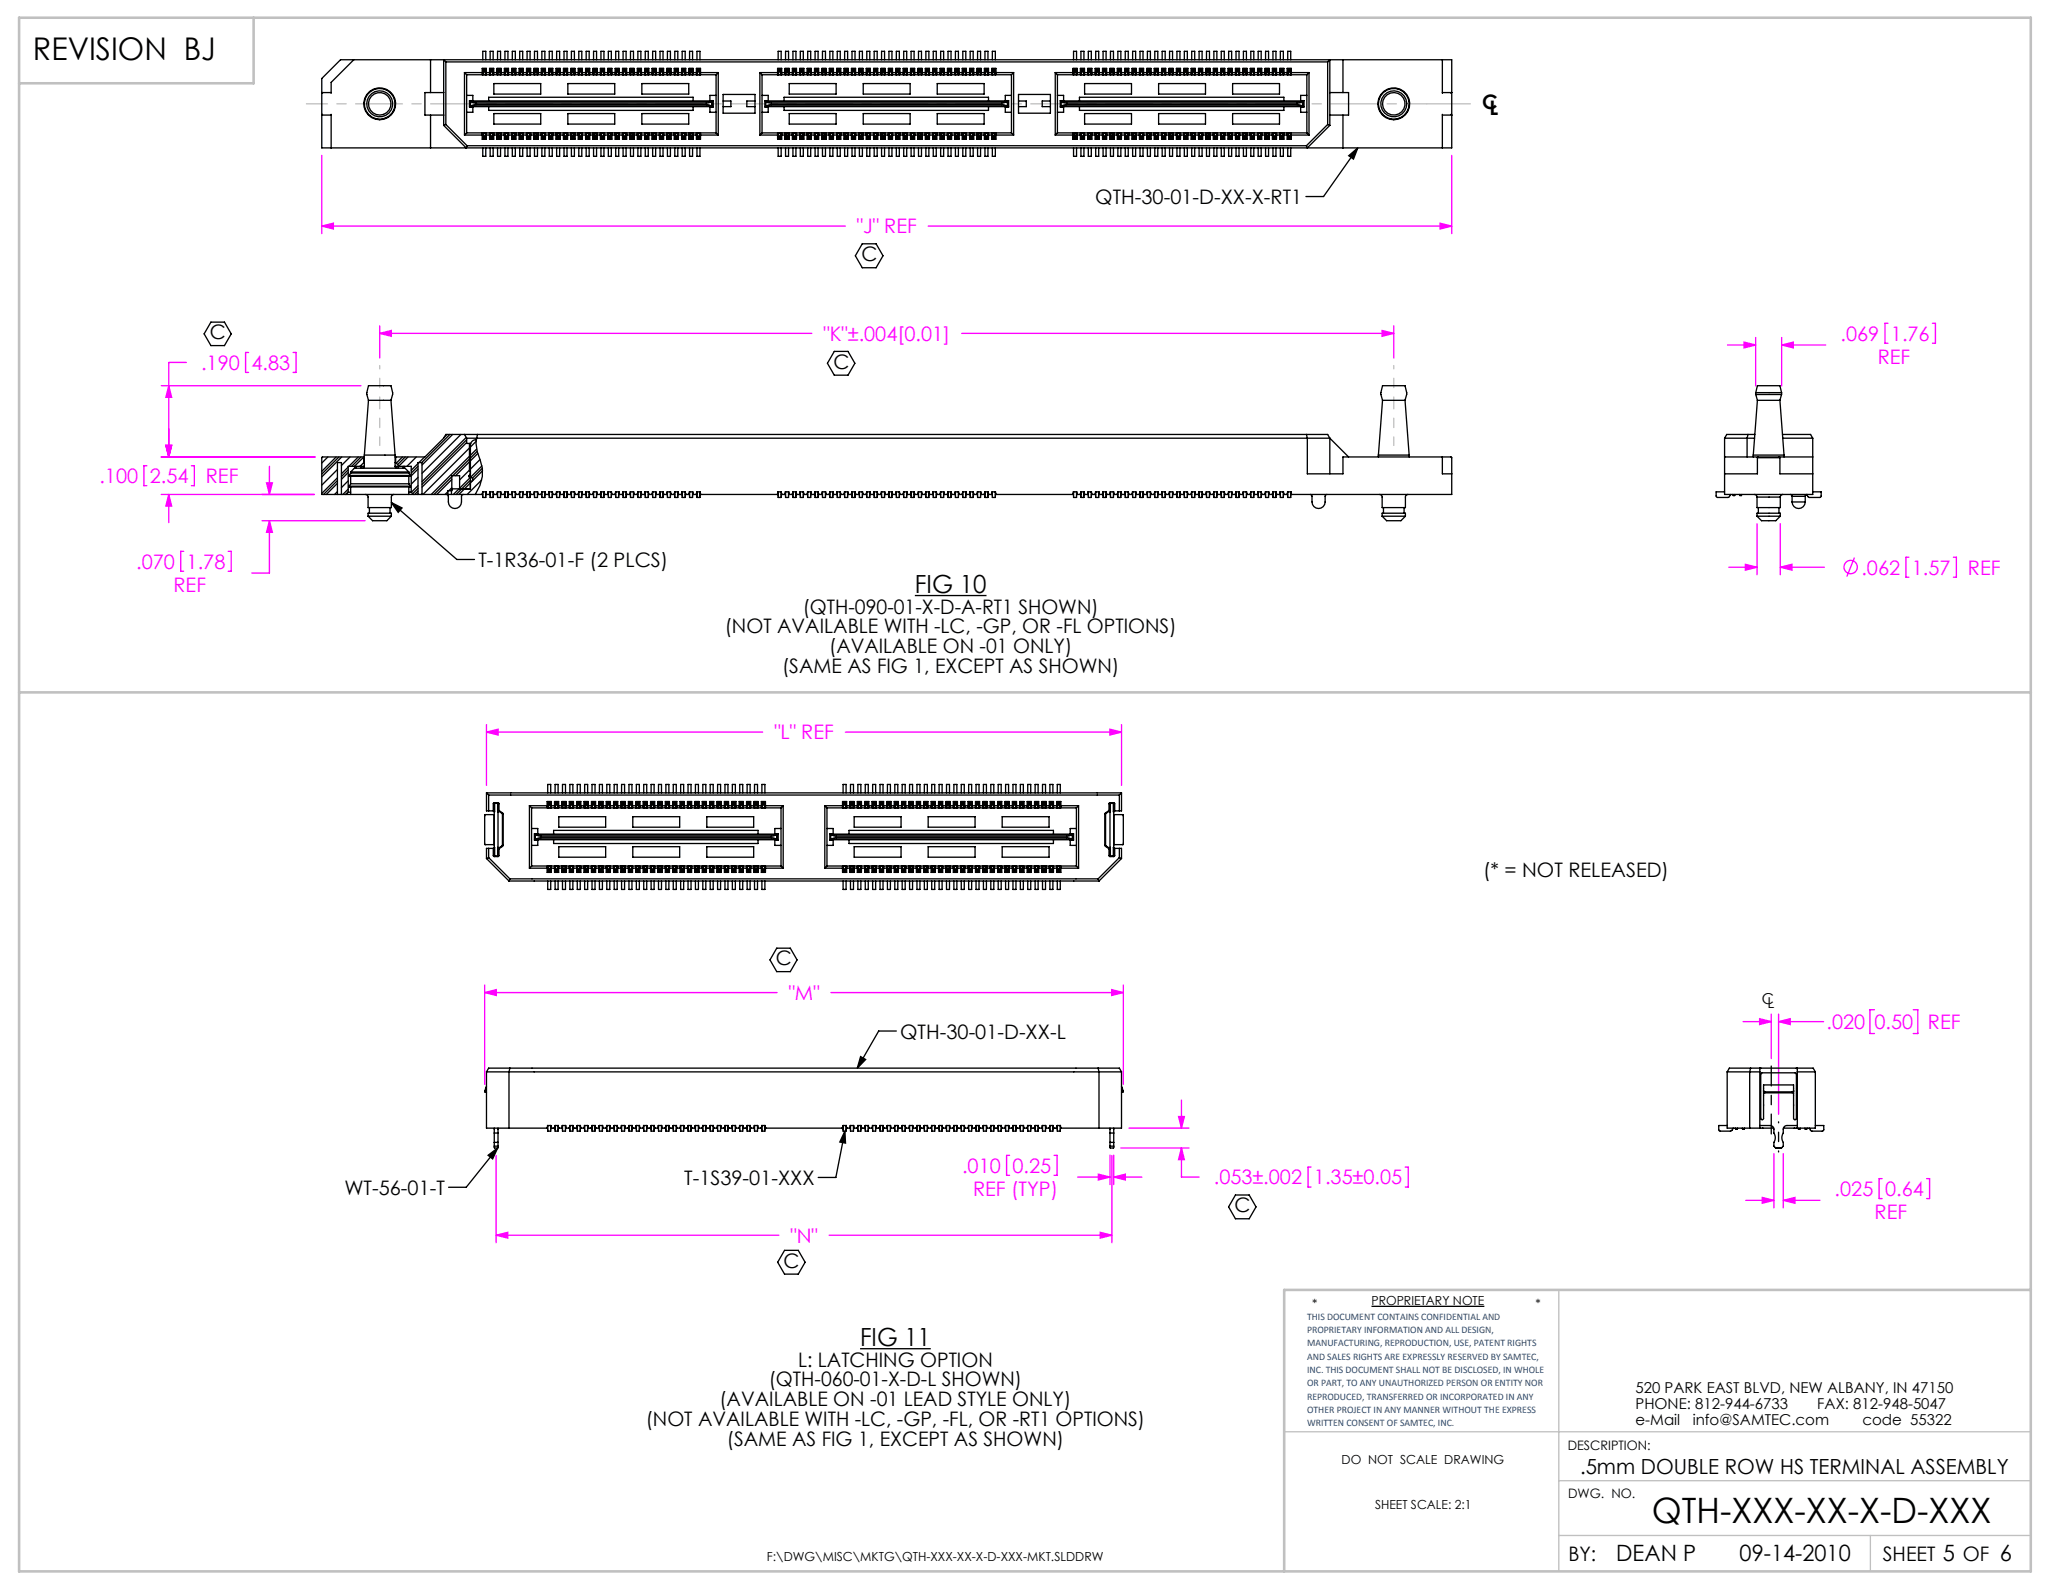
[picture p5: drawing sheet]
<svg xmlns="http://www.w3.org/2000/svg" width="279mm" height="216mm" viewBox="0 0 279 216" stroke-linecap="round" stroke-linejoin="round" font-family="sans-serif">
<defs><g id="words">
<text font-size="4.7" x="223.7" y="206.3">QTH-XXX-XX-X-D-XXX</text>
<text font-size="4.2" x="4.5" y="8.2">REVISION BJ</text>
<g font-size="3.4">
<text x="123.9" y="80.3">FIG 10</text>
<text x="116.5" y="182.3">FIG 11</text>
</g>
<g font-size="3">
<text x="218.9" y="211.4">DEAN P</text>
<text x="235.6" y="211.4">09-14-2010</text>
</g>
<text font-size="2.8" x="214" y="199.6">.5mm DOUBLE ROW HS TERMINAL ASSEMBLY</text>
<g font-size="2.7">
<text x="200.7" y="14.8">C</text>
<text x="201.7" y="15.6">L</text>
<text x="148.3" y="27.6">QTH-30-01-D-XX-X-RT1</text>
<text x="116.7" y="35.4">C</text>
<text x="28.4" y="45.9">C</text>
<text x="112.9" y="49.9">C</text>
<text x="64.8" y="76.8">T-1R36-01-F (2 PLCS)</text>
<text x="108.7" y="83.1">(QTH-090-01-X-D-A-RT1 SHOWN)</text>
<text x="98.2" y="85.8">(NOT AVAILABLE WITH -LC, -GP, OR -FL OPTIONS)</text>
<text x="112.3" y="88.4">(AVAILABLE ON -01 ONLY)</text>
<text x="105.9" y="91.1">(SAME AS FIG 1, EXCEPT AS SHOWN)</text>
<text x="200.9" y="118.8">(* = NOT RELEASED)</text>
<text x="105.1" y="130.7">C</text>
<text x="121.9" y="140.7">QTH-30-01-D-XX-L</text>
<text x="46.6" y="161.8">WT-56-01-T</text>
<text x="92.7" y="160.5">T-1S39-01-XXX</text>
<text x="167.2" y="164.2">C</text>
<text x="106.1" y="171.7">C</text>
<text x="108.1" y="185.1">L: LATCHING OPTION</text>
<text x="97.4" y="190.5">(AVAILABLE ON -01 LEAD STYLE ONLY)</text>
<text x="104.1" y="187.8">(QTH-060-01-X-D-L SHOWN)</text>
<text x="87.4" y="193.1">(NOT AVAILABLE WITH -LC, -GP, -FL, OR -RT1 OPTIONS)</text>
<text x="98.4" y="195.8">(SAME AS FIG 1, EXCEPT AS SHOWN)</text>
<text x="212.4" y="211.5">BY:</text>
<text x="255" y="211.4">SHEET 5 OF 6</text>
</g>
<g font-size="2.7" fill="#f0f">
<text x="116.1" y="31.6">&quot;J&quot; REF</text>
<text x="111.5" y="46.2">&quot;K&quot;±.004[0.01]</text>
<text x="249.3" y="46.1">.069</text>
<text x="256.1" y="46.1">1.76</text>
<text x="27.2" y="50.1">.190</text>
<text x="34.1" y="50.1">4.83</text>
<text x="254.3" y="49.3">REF</text>
<text x="13.5" y="65.4">.100</text>
<text x="20.3" y="65.4">2.54</text>
<text x="27.9" y="65.4">REF</text>
<text x="18.4" y="77">.070</text>
<text x="25.3" y="77">1.78</text>
<text x="252.1" y="77.8">.062</text>
<text x="258.9" y="77.8">1.57</text>
<text x="266.5" y="77.8">REF</text>
<text x="23.5" y="80.2">REF</text>
<text x="104.9" y="100.2">&quot;L&quot; REF</text>
<text x="106.8" y="135.4">&quot;M&quot;</text>
<text x="247.4" y="139.4">.020</text>
<text x="253.9" y="139.4">0.50</text>
<text x="261.1" y="139.4">REF</text>
<text x="130.3" y="158.8">.010</text>
<text x="137.1" y="158.8">0.25</text>
<text x="164.4" y="160.4">.053±.002</text>
<text x="178" y="160.4">1.35±0.05</text>
<text x="248.5" y="162">.025</text>
<text x="255.3" y="162">0.64</text>
<text x="131.8" y="162">REF (TYP)</text>
<text x="253.9" y="165.2">REF</text>
<text x="107.1" y="168.3">&quot;N&quot;</text>
</g>
<g font-size="2">
<text x="238.6" y="136">C</text>
<text x="239.4" y="136.6">L</text>
<text x="221.5" y="188.7">520 PARK EAST BLVD, NEW ALBANY, IN 47150</text>
<text x="221.5" y="190.8">PHONE: 812-944-6733</text>
<text x="246.1" y="190.8">FAX: 812-948-5047</text>
<text x="221.5" y="193">e-Mail</text>
<text x="229.3" y="193">info@SAMTEC.com</text>
<text x="252.2" y="193">code 55322</text>
</g>
<g font-size="1.8">
<text x="212.3" y="196.4">DESCRIPTION:</text>
<text x="212.4" y="202.9">DWG. NO.</text>
</g>
<g font-size="1.7">
<text x="177.7" y="177.2">*</text>
<text x="185.7" y="176.8">PROPRIETARY NOTE</text>
<text x="207.9" y="177.2">*</text>
<text x="181.7" y="198.3">DO NOT SCALE DRAWING</text>
<text x="186.2" y="204.3">SHEET SCALE: 2:1</text>
<text x="103.9" y="211.5">F:\DWG\MISC\MKTG\QTH-XXX-XX-X-D-XXX-MKT.SLDDRW</text>
</g>
<g font-size="1.4" fill="#1f497d">
<text x="177" y="178.8">THIS DOCUMENT CONTAINS CONFIDENTIAL AND</text>
<text x="177" y="180.6">PROPRIETARY INFORMATION AND ALL DESIGN,</text>
<text x="177" y="182.4">MANUFACTURING, REPRODUCTION, USE, PATENT RIGHTS</text>
<text x="177" y="184.2">AND SALES RIGHTS ARE EXPRESSLY RESERVED BY SAMTEC,</text>
<text x="177" y="186">INC. THIS DOCUMENT SHALL NOT BE DISCLOSED, IN WHOLE</text>
<text x="177" y="187.8">OR PART, TO ANY UNAUTHORIZED PERSON OR ENTITY NOR</text>
<text x="177" y="189.6">REPRODUCED, TRANSFERRED OR INCORPORATED IN ANY</text>
<text x="177" y="191.4">OTHER PROJECT IN ANY MANNER WITHOUT THE EXPRESS</text>
<text x="177" y="193.2">WRITTEN CONSENT OF SAMTEC, INC.</text>
</g>
</g></defs>
<g fill="none" stroke="#000" stroke-width=".18">
<path d="M116.8 33h1.9l.9 1.6-.9 1.7h-1.9l-1-1.7zM182.7 21.1l1.2-1.1-.6 1.5zM183.9 20l-4.6 6.6h-2.4M28.6 43.6h1.8l.9 1.6-.9 1.6h-1.8l-1-1.6zM113 47.6h1.8l1 1.6-1 1.6h-1.8l-.9-1.6zM53 68.1l1.4 .7-.5 .6zM53 68.1l8.9 7.7h2.4M123.9 80.7h9.7M105.2 128.4h1.8l.9 1.6-.9 1.6h-1.8l-.9-1.6zM121.4 139.6h-2.4l-2.9 5.1M66.1 156.5l1.3-1-.7 1.5zM67.4 155.5l-4.3 5.3h-2.3"/>
<path d="M114.4 153.2l-1.2 6.3h-2.4M114.4 153.2l.1 1.6-.8-.1zM116.6 143.1l.6 .4-1.1 1.2zM106.3 169.4h1.8l.9 1.6-.9 1.6h-1.8l-1-1.6zM167.3 161.9h1.9l.9 1.6-.9 1.6h-1.9l-.9-1.6zM185.7 176.9h15.3M116.5 182.7h9.6"/>
</g>
<path d="M193.2 14.1h5.9M211.1 174.7v38.1M173.9 193.9h101.1M211.1 208h63.9M211.1 200.6h63.9M253.3 208v4.8" fill="none" stroke="#c0c0c0" stroke-width=".18"/>
<path d="M2.6 2.4h272.4v210.4h-272.4zM34.4 2.4v8.9h-31.8M2.6 93.8h272.4M275 174.7h-101.1v38.1" fill="none" stroke="#c0c0c0" stroke-width=".35"/>
<g fill="none" stroke="#f0f" stroke-width=".18">
<path d="M43.6 30.6l1.6-.4v.8zM43.6 21v10.6M43.6 30.6h70.9M125.7 30.6h70.9M195 30.2l1.6 .4-1.6 .4zM196.6 21v10.6M21.8 52.2h27.1M22.9 52.2l.3 1.6h-.7zM25.2 49.1h-2.3v12.8M33.7 47.7h-.4v2.7h.4M39.7 47.7h.4v2.7h-.4M51.4 45.2l1.6-.4v.7z"/>
<path d="M51.4 44.1v4.4M51.4 45.2h58.5M130.2 45.2h58.6M187.2 44.8l1.6 .4-1.6 .3zM188.8 44.1v4.4M234 46.7h3.8M236.2 46.3l1.6 .4-1.6 .4zM237.8 45.7v6.6M241.3 46.7l1.6-.4v.8zM241.3 45.7v6.6M241.3 46.7h6M255.7 43.8h-.4v2.7h.4"/>
<path d="M261.7 43.8h.4v2.7h-.4M19.9 63.1h-.4v2.7h.4M21.8 61.9h20.9M21.8 67h20.8M22.5 60.3h.7l-.3 1.6zM22.9 67l.3 1.5h-.7zM22.9 67v3.8M24.9 74.7h-.4v2.7h.4M25.9 63.1h.4v2.7h-.4M30.9 74.7h.4v2.7h-.4M35.5 70.5h13.9M36.1 65.4h.8l-.4 1.6z"/>
<path d="M36.5 70.5l.4 1.6h-.8zM36.5 70.5v7.1h-2.4M36.5 63.2v3.8M234.2 76.8h3.8M236.4 76.4l1.6 .4-1.6 .4zM238 70.9v6.9M241.1 76.8l1.6-.4v.8zM241.1 70.9v6.9M241.1 76.8h6M251.2 75.5l-1.1 2.6M258.5 75.5h-.4v2.7h.4M264.6 75.5h.4v2.7h-.4"/>
<path d="M65.9 99.2l1.6-.4v.8zM65.9 98.1v8.3M65.9 99.2h37.4M114.5 99.2h37.4M150.3 98.8l1.6 .4-1.6 .4zM151.9 98.1v8.3M65.6 134.4l1.6-.4v.8zM65.6 133.4v13.5M65.6 134.4h39.6M112.5 134.4h39.6M150.6 134l1.5 .4-1.5 .4zM152.1 133.4v13.5"/>
<path d="M236.1 138.4h3.8M238.3 138l1.6 .4-1.6 .4zM239.9 137.4v6M240.9 138.4l1.6-.4v.8zM240.9 137.4v13.5M240.9 138.4h6.1M253.9 136.8h-.7v3.2h.7M259.1 136.8h.6v3.2h-.6M67.2 156.5v11.8M136.7 156.5h-.4v2.7h.4M142.8 156.5h.4v2.7h-.4M146 159.4h4.3"/>
<path d="M148.8 159l1.5 .4-1.5 .4zM150.3 156.5v3.9M150.6 156.5v11.8M150.8 159.4l1.6-.4v.8zM150.8 156.5v3.9M150.8 159.4h3.8M151.8 155.5h9.2M152.9 152.8h8.1M159.6 151.2h.8l-.4 1.6zM160 155.5l.4 1.6h-.8zM160 155.5v3.9h2.4M160 149v3.8"/>
<path d="M177.6 158.1h-.4v2.7h.4M190.3 158.1h.4v2.7h-.4M240.2 156.3v7.3M241.5 156.3v7.3M254.9 159.6h-.4v2.7h.4M260.9 159.6h.4v2.7h-.4M67.2 167.3l1.6-.4v.8zM67.2 167.3h38.3M112.3 167.3h38.3M149 166.9l1.6 .4-1.6 .4zM236.4 162.6h3.8M238.7 162.2l1.5 .4-1.5 .4z"/>
<path d="M241.5 162.6l1.6-.4v.8zM241.5 162.6h5"/>
<circle cx="250.6" cy="76.8" r=".9"/>
</g>
<path d="M239.9 144.4v9.2" fill="none" stroke="#000" stroke-width=".18" stroke-dasharray="15.2 1.3 1.3 1.3" stroke-dashoffset="12.5"/>
<path d="M240.9 156v-4.1" fill="none" stroke="#000" stroke-width=".18" stroke-dasharray="15.2 1.3 1.3 1.3" stroke-dashoffset="15.1"/>
<path d="M51.4 54.2v-4.7M188.8 54.2v-4.7" fill="none" stroke="#c0c0c0" stroke-width=".18" stroke-dasharray="15.2 1.3 1.3 1.3" stroke-dashoffset="14.8"/>
<path d="M51.4 54.2v6.1M188.8 54.2v6.1" fill="none" stroke="#c0c0c0" stroke-width=".18" stroke-dasharray="15.2 1.3 1.3 1.3" stroke-dashoffset="14.1"/>
<path d="M193.2 14.1h-151.7" fill="none" stroke="#c0c0c0" stroke-width=".18" stroke-dasharray="6.3 1.3 1.3 1.3" stroke-dashoffset="3.5"/>
<path d="M182.7 21.1l1.2-1.1-.6 1.5zM53 68.1l1.4 .7-.5 .6zM116.6 143.1l.6 .4-1.1 1.2zM66.1 156.5l1.3-1-.7 1.5zM114.4 153.2l.1 1.6-.8-.1z" fill="#000"/>
<g fill="#f0f">
<path d="M43.6 30.6l1.6-.4v.8zM195 30.2l1.6 .4-1.6 .4zM22.5 60.3h.7l-.3 1.6zM22.9 52.2l.3 1.6h-.7zM22.5 60.3h.7l-.3 1.6zM22.9 67l.3 1.5h-.7zM36.1 65.4h.8l-.4 1.6zM36.5 70.5l.4 1.6h-.8zM236.4 76.4l1.6 .4-1.6 .4zM241.1 76.8l1.6-.4v.8zM236.2 46.3l1.6 .4-1.6 .4zM241.3 46.7l1.6-.4v.8zM65.6 134.4l1.6-.4v.8zM150.6 134l1.5 .4-1.5 .4zM148.8 159l1.5 .4-1.5 .4zM150.8 159.4l1.6-.4v.8zM159.6 151.2h.8l-.4 1.6zM160 155.5l.4 1.6h-.8zM65.9 99.2l1.6-.4v.8zM150.3 98.8l1.6 .4-1.6 .4zM241.5 162.6l1.6-.4v.8zM238.7 162.2l1.5 .4-1.5 .4zM240.9 138.4l1.6-.4v.8zM238.3 138l1.6 .4-1.6 .4z"/>
<path d="M51.4 45.2l1.6-.4v.7zM187.2 44.8l1.6 .4-1.6 .3zM149 166.9l1.6 .4-1.6 .4zM67.2 167.3l1.6-.4v.8z"/>
</g>
<g fill="none" stroke="#000" stroke-width=".18">
<path d="M43.7 15.5l-.1 .1h1.2M44.8 12.5h-1.2l.1 .1M44.8 15.5v4.5M46.1 8.1h150.5v11.9h-153v-9.4zM47.9 8.1l-3.1 3.1v1.4M58.3 8.1v4.4M58.3 15.6v4.4M60.1 17l3 3 .2-.3M60.1 12.5h-2.6v3.1h2.6M60.4 8.4h119.4M60.4 16.9l2.9 2.8M60.4 8.4v8.5"/>
<path d="M60.4 8.4l-.3-.3v8.9M60.4 16.9l-.3 .1M62.9 9.8h2.4M62.9 18.3h2.4M62.9 9.8v8.5M62.9 9.8l.3 .3M63.2 10.1h2.1v-.8h.6v.8h.4v-.8h.6v.8h.4v-.8h.6v.8h.4v-.8h.6v.8h.4v-.8h.6v.8h.4v-.8h.6v.8h.4v-.8h.6v.8h.4v-.8h.6v.8h.4v-.8h.6v.8h.4v-.8h.6v.8h.4v-.8h.6v.8h.4v-.8h.6v.8h.4v-.8h.6v.8h.4v-.8h.6v.8h.4v-.8h.6v.8h.4v-.8h.6v.8h.4v-.8h.6v.8h.4v-.8h.6v.8h.4v-.8h.6v.8h.4v-.8h.6v.8h.4v-.8h.6v.8h.4v-.8h.6v.8h.4v-.8h.6v.8h.4v-.8h.6v.8h.4v-.8h.6v.8h.4v-.8h.6v.8h.4v-.8h.6v.8h.4v-.8h.6v.8h.4v-.8h.6v.8h.4v-.8h.6v.8h2.1M63.2 18h2.1v.9h.6v-.9h.4v.9h.6v-.9h.4v.9h.6v-.9h.4v.9h.6v-.9h.4v.9h.6v-.9h.4v.9h.6v-.9h.4v.9h.6v-.9h.4v.9h.6v-.9h.4v.9h.6v-.9h.4v.9h.6v-.9h.4v.9h.6v-.9h.4v.9h.6v-.9h.4v.9h.6v-.9h.4v.9h.6v-.9h.4v.9h.6v-.9h.4v.9h.6v-.9h.4v.9h.6v-.9h.4v.9h.6v-.9h.4v.9h.6v-.9h.4v.9h.6v-.9h.4v.9h.6v-.9h.4v.9h.6v-.9h.4v.9h.6v-.9h.4v.9h.6v-.9h.4v.9h.6v-.9h.4v.9h.6v-.9h.4v.9h.6v-.9h.4v.9h.6v-.9h.4v.9h.6v-.9h.4v.9h.6v-.9h2.1M63.2 18l-.3 .3M63.2 10.1v7.9M63.2 12.9h.8v.7h-.4v.9h.4v.7h-.8M63.3 19.7h113.6"/>
<path d="M63.7 14.4h.1M63.7 13.8h.1M63.7 13.7h32.8v.7h-32.8zM63.8 13.8l.7 .2h31.2l.6-.2M63.8 14.4l.7-.2h31.2l.6 .2M63.8 13.8h32.5M63.8 14.4h32.5M65.4 18h.4M65.4 10.1h.1M65.4 18.1l.1 .3-.1 .4M65.4 18v.1M65.4 9.3v.8h.4v-.8"/>
<path d="M65.4 18v.8h.4v-.8M65.4 8.1v-1.1h.4v1.1M65.4 18.8h.4M65.4 9.3h.4M65.4 10.1h.4M65.4 9.3l.1 .4-.1 .3M65.7 9.3v.4l.1 .3M65.8 10.1h.1M65.8 18.1l-.1 .3v.4M65.8 18v.1M65.9 9.8h.4M65.9 18.3h.4"/>
<path d="M66.2 14.4v.6h27.7v-.6M66.2 13.7v-.5h27.7v.5M66.4 18h.4v.8h-.4zM66.4 9.3v.8h.4v-.8M66.4 18.1l.1 .3-.1 .4M66.4 18.1v.7M66.4 10.1h.1M66.4 8.1v-1.1h.4v1.1M66.4 18.8h.4M66.4 9.3v.8M66.4 9.3h.4M66.4 10.1h.4"/>
<path d="M66.4 9.3l.1 .4-.1 .3M66.7 9.3v.4l.1 .3M66.8 18.1l-.1 .3v.4M66.8 18v.1M66.8 10.1h.1M66.9 9.8h.4M66.9 18.3h.4M66.9 11.3h6.3v1.4h-6.3zM66.9 15.4h6.3v1.4h-6.3zM67.4 18h.4v.8h-.4zM67.4 18.1l.1 .3-.1 .4M67.4 18v.1"/>
<path d="M67.4 10.1h.1M67.4 9.3v.8h.4v-.8M67.4 8.1v-1.1h.4v1.1M67.4 18.8h.4M67.4 9.3h.4M67.4 10.1h.4M67.4 9.3l.1 .4-.1 .3M67.7 9.3v.4l.1 .3M67.8 18.1l-.1 .3v.4M67.8 18.1v.7M67.8 10.1h.1M67.8 9.3v.8"/>
<path d="M67.9 9.8h.4M67.9 18.3h.4M68.4 18h.4v.8h-.4zM68.4 9.3v.8h.4v-.8M68.4 18.1l.1 .3-.1 .4M68.4 18.1v.7M68.4 10.1h.1M68.4 8.1v-1.1h.4v1.1M68.4 18.8h.4M68.4 9.3v.8M68.4 9.3h.4M68.4 10.1h.4"/>
<path d="M68.4 9.3l.1 .4-.1 .3M68.7 9.3v.4l.1 .3M68.8 18.1l-.1 .3v.4M68.8 18v.1M68.8 10.1h.1M68.9 9.8h.4M68.9 18.3h.4M69.4 18h.4v.8h-.4zM69.4 18.1l.1 .3-.1 .4M69.4 18v.1M69.4 10.1h.1M69.4 9.3v.8h.4v-.8"/>
<path d="M69.4 8.1v-1.1h.4v1.1M69.4 18.8h.4M69.4 9.3h.4M69.4 10.1h.4M69.4 9.3l.1 .4-.1 .3M69.7 9.3v.4l.1 .3M69.8 18.1l-.1 .3v.4M69.8 18.1v.7M69.8 10.1h.1M69.8 9.3v.8M69.9 9.8h.4M69.9 18.3h.4"/>
<path d="M70.4 18h.4v.8h-.4zM70.4 9.3v.8h.4v-.8M70.4 18.1l.1 .3-.1 .4M70.4 18.1v.7M70.4 10.1h.1M70.4 8.1v-1.1h.4v1.1M70.4 18.8h.4M70.4 9.3v.8M70.4 9.3h.4M70.4 10.1h.4M70.4 9.3l.1 .4-.1 .3M70.7 9.3v.4l.1 .3"/>
<path d="M70.8 18.1l-.1 .3v.4M70.8 18v.1M70.8 10.1h.1M70.9 9.8h.4M70.9 18.3h.4M71.4 18h.4v.8h-.4zM71.4 18.1l.1 .3-.1 .4M71.4 18v.1M71.4 10.1h.1M71.4 9.3v.8h.4v-.8M71.4 8.1v-1.1h.4v1.1M71.4 18.8h.4"/>
<path d="M71.4 9.3h.4M71.4 10.1h.4M71.4 9.3l.1 .4-.1 .3M71.7 9.3v.4l.1 .3M71.8 18.1l-.1 .3v.4M71.8 18.1v.7M71.8 10.1h.1M71.8 9.3v.8M71.9 9.8h.4M71.9 18.3h.4M72.4 18h.4M72.4 18.1l.1 .3-.1 .4"/>
<path d="M72.4 18v.1M72.4 10.1h.1M72.4 9.3v.8h.4v-.8M72.4 18v.8h.4v-.8M72.4 8.1v-1.1h.4v1.1M72.4 18.8h.4M72.4 9.3h.4M72.4 10.1h.4M72.4 9.3l.1 .4-.1 .3M72.7 9.3v.4l.1 .3M72.8 18.1l-.1 .3v.4M72.8 18v.1"/>
<path d="M72.8 10.1h.1M72.9 9.8h.4M72.9 18.3h.4M73.4 18h.4v.8h-.4zM73.4 18.1l.1 .3-.1 .4M73.4 18v.1M73.4 10.1h.1M73.4 9.3v.8h.4v-.8M73.4 8.1v-1.1h.4v1.1M73.4 18.8h.4M73.4 9.3h.4M73.4 10.1h.4"/>
<path d="M73.4 9.3l.1 .4-.1 .3M73.7 9.3v.4l.1 .3M73.8 18.1l-.1 .3v.4M73.8 18.1v.7M73.8 10.1h.1M73.8 9.3v.8M73.9 9.8h.4M73.9 18.3h.4M74.4 18h.4M74.4 18.1l.1 .3-.1 .4M74.4 18v.1M74.4 10.1h.1"/>
<path d="M74.4 9.3v.8h.4v-.8M74.4 18v.8h.4v-.8M74.4 8.1v-1.1h.4v1.1M74.4 18.8h.4M74.4 9.3h.4M74.4 10.1h.4M74.4 9.3l.1 .4-.1 .3M74.7 9.3v.4l.1 .3M74.8 18.1l-.1 .3v.4M74.8 18v.1M74.8 10.1h.1M74.9 9.8h.4"/>
<path d="M74.9 18.3h.4M75.4 18h.4v.8h-.4zM75.4 9.3v.8h.4v-.8M75.4 18.1l.1 .3-.1 .4M75.4 18.1v.7M75.4 10.1h.1M75.4 8.1v-1.1h.4v1.1M75.4 18.8h.4M75.4 9.3v.8M75.4 9.3h.4M75.4 10.1h.4M75.4 9.3l.1 .4-.1 .3"/>
<path d="M75.7 9.3v.4l.1 .3M75.8 18.1l-.1 .3v.4M75.8 18v.1M75.8 10.1h.1M75.9 9.8h.4M75.9 18.3h.4M76.4 18h.4M76.4 18.1l.1 .3-.1 .4M76.4 18v.1M76.4 10.1h.1M76.4 9.3v.8h.4v-.8M76.4 18v.8h.4v-.8"/>
<path d="M76.4 8.1v-1.1h.4v1.1M76.4 18.8h.4M76.4 9.3h.4M76.4 10.1h.4M76.4 9.3l.1 .4-.1 .3M76.7 9.3v.4l.1 .3M76.8 18.1l-.1 .3v.4M76.8 18v.1M76.8 10.1h.1M76.9 9.8h.4M76.9 18.3h.4M76.9 11.3h6.4v1.4h-6.4z"/>
<path d="M76.9 15.4h6.4v1.4h-6.4zM77.4 18h.4v.8h-.4zM77.4 9.3v.8h.4v-.8M77.4 18.1l.1 .3-.1 .4M77.4 18.1v.7M77.4 10.1h.1M77.4 8.1v-1.1h.4v1.1M77.4 18.8h.4M77.4 9.3v.8M77.4 9.3h.4M77.4 10.1h.4M77.4 9.3l.1 .4-.1 .3"/>
<path d="M77.7 9.3v.4l.1 .3M77.8 18.1l-.1 .3v.4M77.8 18v.1M77.8 10.1h.1M77.9 9.8h.4M77.9 18.3h.4M78.4 18h.4v.8h-.4zM78.4 10.1h.1M78.4 18.1l.1 .3-.1 .4M78.4 18v.1M78.4 9.3v.8h.4v-.8M78.4 8.1v-1.1h.4v1.1"/>
<path d="M78.4 18.8h.4M78.4 9.3h.4M78.4 10.1h.4M78.4 9.3l.1 .4-.1 .3M78.7 9.3v.4l.1 .3M78.8 10.1h.1M78.8 18.1l-.1 .3v.4M78.8 18.1v.7M78.8 9.3v.8M78.9 9.8h.4M78.9 18.3h.4M79.4 18h.4v.8h-.4z"/>
<path d="M79.4 9.3v.8h.4v-.8M79.4 10.1h.1M79.4 18.1l.1 .3-.1 .4M79.4 18.1v.7M79.4 8.1v-1.1h.4v1.1M79.4 18.8h.4M79.4 9.3h.4M79.4 10.1h.4M79.4 9.3v.8M79.4 9.3l.1 .4-.1 .3M79.7 9.3v.4l.1 .3M79.8 10.1h.1"/>
<path d="M79.8 18.1l-.1 .3v.4M79.8 18v.1M79.9 9.8h.4M79.9 18.3h.4M80.4 18h.4v.8h-.4zM80.4 10.1h.1M80.4 18.1l.1 .3-.1 .4M80.4 18v.1M80.4 9.3v.8h.4v-.8M80.4 8.1v-1.1h.4v1.1M80.4 18.8h.4M80.4 9.3h.4"/>
<path d="M80.4 10.1h.4M80.4 9.3l.1 .4-.1 .3M80.7 9.3v.4l.1 .3M80.8 10.1h.1M80.8 18.1l-.1 .3v.4M80.8 18.1v.7M80.8 9.3v.8M80.9 9.8h.4M80.9 18.3h.4M81.4 18h.4v.8h-.4zM81.4 9.3v.8h.4v-.8M81.4 10.1h.1"/>
<path d="M81.4 18.1l.1 .3-.1 .4M81.4 18.1v.7M81.4 8.1v-1.1h.4v1.1M81.4 18.8h.4M81.4 9.3h.4M81.4 10.1h.4M81.4 9.3v.8M81.4 9.3l.1 .4-.1 .3M81.7 9.3v.4l.1 .3M81.8 10.1h.1M81.8 18.1l-.1 .3v.4M81.8 18v.1"/>
<path d="M81.9 9.8h.4M81.9 18.3h.4M82.4 18h.4v.8h-.4zM82.4 18.1l.1 .3-.1 .4M82.4 18v.1M82.4 10.1h.1M82.4 9.3v.8h.4v-.8M82.4 8.1v-1.1h.4v1.1M82.4 18.8h.4M82.4 9.3h.4M82.4 10.1h.4M82.4 9.3l.1 .4-.1 .3"/>
<path d="M82.7 9.3v.4l.1 .3M82.8 18.1l-.1 .3v.4M82.8 18.1v.7M82.8 10.1h.1M82.8 9.3v.8M82.9 9.8h.4M82.9 18.3h.4M83.4 18h.4v.8h-.4zM83.4 9.3v.8h.4v-.8M83.4 10.1h.1M83.4 18.1l.1 .3-.1 .4M83.4 18.1v.7"/>
<path d="M83.4 8.1v-1.1h.4v1.1M83.4 18.8h.4M83.4 9.3h.4M83.4 10.1h.4M83.4 9.3v.8M83.4 9.3l.1 .4-.1 .3M83.7 9.3v.4l.1 .3M83.8 10.1h.1M83.8 18.1l-.1 .3v.4M83.8 18v.1M83.9 9.8h.4M83.9 18.3h.4"/>
<path d="M84.4 18h.4v.8h-.4zM84.4 10.1h.1M84.4 18.1l.1 .3-.1 .4M84.4 18v.1M84.4 9.3v.8h.4v-.8M84.4 8.1v-1.1h.4v1.1M84.4 18.8h.4M84.4 9.3h.4M84.4 10.1h.4M84.4 9.3l.1 .4-.1 .3M84.7 9.3v.4l.1 .3M84.8 10.1h.1"/>
<path d="M84.8 18.1l-.1 .3v.4M84.8 18.1v.7M84.8 9.3v.8M84.9 9.8h.4M84.9 18.3h.4M85.4 18h.4M85.4 10.1h.1M85.4 18.1l.1 .3v.4M85.4 18v.1M85.4 9.3v.8h.4v-.8M85.4 18v.8h.4v-.8M85.4 8.1v-1.1h.4v1.1"/>
<path d="M85.4 18.8h.4M85.4 9.3h.4M85.4 10.1h.4M85.5 9.3v.4l-.1 .3M85.7 9.3v.4l.1 .3M85.8 10.1h.1M85.8 18.1l-.1 .3v.4M85.8 18v.1M85.9 9.8h.4M85.9 18.3h.4M86.4 18h.4v.8h-.4zM86.4 10.1h.1"/>
<path d="M86.4 18.1l.1 .3v.4M86.4 18v.1M86.4 9.3v.8h.4v-.8M86.4 8.1v-1.1h.4v1.1M86.4 18.8h.4M86.4 9.3h.4M86.4 10.1h.4M86.5 9.3v.4l-.1 .3M86.7 9.3v.4l.1 .3M86.8 10.1h.1M86.8 18.1l-.1 .3v.4M86.8 18.1v.7"/>
<path d="M86.8 9.3v.8M86.9 9.8h.4M86.9 18.3h.4M86.9 11.3h6.4v1.4h-6.4zM86.9 15.4h6.4v1.4h-6.4zM87.4 18h.4M87.4 10.1h.1M87.4 18.1l.1 .3v.4M87.4 18v.1M87.4 9.3v.8h.4v-.8M87.4 18v.8h.4v-.8M87.4 8.1v-1.1h.4v1.1"/>
<path d="M87.4 18.8h.4M87.4 9.3h.4M87.4 10.1h.4M87.5 9.3v.4l-.1 .3M87.7 9.3v.4l.1 .3M87.8 10.1h.1M87.8 18.1l-.1 .3v.4M87.8 18v.1M87.9 9.8h.4M87.9 18.3h.4M88.4 18h.4v.8h-.4zM88.4 9.3v.8h.4v-.8"/>
<path d="M88.4 10.1h.1M88.4 18.1l.1 .3v.4M88.4 18.1v.7M88.4 8.1v-1.1h.4v1.1M88.4 18.8h.4M88.4 9.3h.4M88.4 10.1h.4M88.4 9.3v.8M88.5 9.3v.4l-.1 .3M88.7 9.3v.4l.1 .3M88.8 10.1h.1M88.8 18.1l-.1 .3v.4"/>
<path d="M88.8 18v.1M88.9 9.8h.4M88.9 18.3h.4M89.4 18h.4M89.4 10.1h.1M89.4 18.1l.1 .3v.4M89.4 18v.1M89.4 9.3v.8h.4v-.8M89.4 18v.8h.4v-.8M89.4 8.1v-1.1h.4v1.1M89.4 18.8h.4M89.4 9.3h.4"/>
<path d="M89.4 10.1h.4M89.5 9.3v.4l-.1 .3M89.7 9.3v.4l.1 .3M89.8 10.1h.1M89.8 18.1l-.1 .3v.4M89.8 18v.1M89.9 9.8h.4M89.9 18.3h.4M90.4 18h.4v.8h-.4zM90.4 9.3v.8h.4v-.8M90.4 10.1h.1M90.4 18.1l.1 .3v.4"/>
<path d="M90.4 18.1v.7M90.4 8.1v-1.1h.4v1.1M90.4 18.8h.4M90.4 9.3h.4M90.4 10.1h.4M90.4 9.3v.8M90.5 9.3v.4l-.1 .3M90.7 9.3v.4l.1 .3M90.8 10.1h.1M90.8 18.1l-.1 .3v.4M90.8 18v.1M90.9 9.8h.4"/>
<path d="M90.9 18.3h.4M91.4 18h.4v.8h-.4zM91.4 10.1h.1M91.4 18.1l.1 .3v.4M91.4 18v.1M91.4 9.3v.8h.4v-.8M91.4 8.1v-1.1h.4v1.1M91.4 18.8h.4M91.4 9.3h.4M91.4 10.1h.4M91.5 9.3v.4l-.1 .3M91.7 9.3v.4l.1 .3"/>
<path d="M91.8 10.1h.1M91.8 18.1l-.1 .3v.4M91.8 18.1v.7M91.8 9.3v.8M91.9 9.8h.4M91.9 18.3h.4M92.4 18h.4v.8h-.4zM92.4 9.3v.8h.4v-.8M92.4 10.1h.1M92.4 18.1l.1 .3v.4M92.4 18.1v.7M92.4 8.1v-1.1h.4v1.1"/>
<path d="M92.4 18.8h.4M92.4 9.3h.4M92.4 10.1h.4M92.4 9.3v.8M92.5 9.3v.4l-.1 .3M92.7 9.3v.4l.1 .3M92.8 10.1h.1M92.8 18.1l-.1 .3v.4M92.8 18v.1M92.9 9.8h.4M92.9 18.3h.4M93.4 18h.4v.8h-.4z"/>
<path d="M93.4 10.1h.1M93.4 18.1l.1 .3v.4M93.4 18v.1M93.4 9.3v.8h.4v-.8M93.4 8.1v-1.1h.4v1.1M93.4 18.8h.4M93.4 9.3h.4M93.4 10.1h.4M93.5 9.3v.4l-.1 .3M93.7 9.3v.4l.1 .3M93.8 10.1h.1M93.8 18.1l-.1 .3v.4"/>
<path d="M93.8 18.1v.7M93.8 9.3v.8M93.9 9.8h.4M93.9 18.3h.4M94.4 18h.4v.8h-.4zM94.4 9.3v.8h.4v-.8M94.4 10.1h.1M94.4 18.1l.1 .3v.4M94.4 18.1v.7M94.4 8.1v-1.1h.4v1.1M94.4 18.8h.4M94.4 9.3h.4"/>
<path d="M94.4 10.1h.4M94.4 9.3v.8M94.5 9.3v.4l-.1 .3M94.7 9.3v.4l.1 .3M94.8 10.1h.1M94.8 18.1l-.1 .3v.4M94.8 18v.1M94.9 9.8h2.4M94.9 18.3h2.4M96.3 13.8h.1M96.3 14.4h.1M96.4 13.7v.7"/>
<path d="M97 18l.3 .3M97 10.1v7.9M97 12.9h-.9v.7h.5v.9h-.5v.7h.9M97.3 9.8v8.5M97.3 9.8l-.3 .3M97.9 12.8h4.4v2.5h-4.4zM97.9 13.7h1.1v.7h-1.1M102.3 13.7h-1.2v.7h1.2M102.9 9.8h2.4M102.9 18.3h2.4M102.9 9.8v8.5M102.9 9.8l.3 .3"/>
<path d="M103.2 10.1h2.1v-.8h.6v.8h.4v-.8h.6v.8h.4v-.8h.6v.8h.4v-.8h.6v.8h.4v-.8h.6v.8h.4v-.8h.6v.8h.4v-.8h.6v.8h.4v-.8h.6v.8h.4v-.8h.6v.8h.4v-.8h.6v.8h.4v-.8h.6v.8h.4v-.8h.6v.8h.4v-.8h.6v.8h.4v-.8h.6v.8h.4v-.8h.6v.8h.4v-.8h.6v.8h.4v-.8h.6v.8h.4v-.8h.6v.8h.4v-.8h.6v.8h.4v-.8h.6v.8h.4v-.8h.6v.8h.4v-.8h.6v.8h.4v-.8h.6v.8h.4v-.8h.6v.8h.4v-.8h.6v.8h.4v-.8h.6v.8h.4v-.8h.6v.8h.4v-.8h.6v.8h.4v-.8h.6v.8h.4v-.8h.6v.8h2.1M103.2 18h2.1v.9h.6v-.9h.4v.9h.6v-.9h.4v.9h.6v-.9h.4v.9h.6v-.9h.4v.9h.6v-.9h.4v.9h.6v-.9h.4v.9h.6v-.9h.4v.9h.6v-.9h.4v.9h.6v-.9h.4v.9h.6v-.9h.4v.9h.6v-.9h.4v.9h.6v-.9h.4v.9h.6v-.9h.4v.9h.6v-.9h.4v.9h.6v-.9h.4v.9h.6v-.9h.4v.9h.6v-.9h.4v.9h.6v-.9h.4v.9h.6v-.9h.4v.9h.6v-.9h.4v.9h.6v-.9h.4v.9h.6v-.9h.4v.9h.6v-.9h.4v.9h.6v-.9h.4v.9h.6v-.9h.4v.9h.6v-.9h.4v.9h.6v-.9h.4v.9h.6v-.9h.4v.9h.6v-.9h.4v.9h.6v-.9h2.1M103.2 18l-.3 .3M103.2 10.1v7.9M103.2 12.9h.8v.7h-.4v.9h.4v.7h-.8M103.7 14.4h.1M103.7 13.8h.1M103.7 13.7h32.8v.7h-32.8zM103.8 13.8l.7 .2h31.2l.6-.2M103.8 14.4l.7-.2h31.2l.6 .2M103.8 13.8h32.5M103.8 14.4h32.5"/>
<path d="M105.4 18h.4v.8h-.4zM105.4 9.3v.8h.4v-.8M105.4 10.1h.1M105.4 18.1l.1 .3v.4M105.4 18.1v.7M105.4 8.1v-1.1h.4v1.1M105.4 18.8h.4M105.4 9.3h.4M105.4 10.1h.4M105.4 9.3v.8M105.5 9.3v.4l-.1 .3M105.7 9.3v.4l.1 .3"/>
<path d="M105.8 10.1h.1M105.8 18.1l-.1 .3v.4M105.8 18v.1M105.9 9.8h.4M105.9 18.3h.4M106.2 13.7v-.5h27.7v.5M106.2 14.4v.6h27.7v-.6M106.4 18h.4v.8h-.4zM106.4 18.1l.1 .3v.4M106.4 18v.1M106.4 10.1h.1M106.4 9.3v.8h.4v-.8"/>
<path d="M106.4 8.1v-1.1h.4v1.1M106.4 18.8h.4M106.4 9.3h.4M106.4 10.1h.4M106.5 9.3v.4l-.1 .3M106.7 9.3v.4l.1 .3M106.8 18.1l-.1 .3v.4M106.8 18.1v.7M106.8 10.1h.1M106.8 9.3v.8M106.9 9.8h.4M106.9 18.3h.4"/>
<path d="M106.9 11.3h6.3v1.4h-6.3zM106.9 15.4h6.3v1.4h-6.3zM107.4 18h.4v.8h-.4zM107.4 9.3v.8h.4v-.8M107.4 18.1l.1 .3v.4M107.4 18.1v.7M107.4 10.1h.1M107.4 8.1v-1.1h.4v1.1M107.4 18.8h.4M107.4 9.3v.8M107.4 9.3h.4M107.4 10.1h.4"/>
<path d="M107.5 9.3v.4l-.1 .3M107.7 9.3v.4l.1 .3M107.8 18.1l-.1 .3v.4M107.8 18v.1M107.8 10.1h.1M107.9 9.8h.4M107.9 18.3h.4M108.4 18h.4v.8h-.4zM108.4 18.1l.1 .3v.4M108.4 18v.1M108.4 10.1h.1M108.4 9.3v.8h.4v-.8"/>
<path d="M108.4 8.1v-1.1h.4v1.1M108.4 18.8h.4M108.4 9.3h.4M108.4 10.1h.4M108.5 9.3v.4l-.1 .3M108.7 9.3v.4l.1 .3M108.8 18.1l-.1 .3v.4M108.8 18.1v.7M108.8 10.1h.1M108.8 9.3v.8M108.9 9.8h.4M108.9 18.3h.4"/>
<path d="M109.4 18h.4v.8h-.4zM109.4 9.3v.8h.4v-.8M109.4 18.1l.1 .3v.4M109.4 18.1v.7M109.4 10.1h.1M109.4 8.1v-1.1h.4v1.1M109.4 18.8h.4M109.4 9.3v.8M109.4 9.3h.4M109.4 10.1h.4M109.5 9.3v.4l-.1 .3M109.7 9.3v.4l.1 .3"/>
<path d="M109.8 18.1l-.1 .3v.4M109.8 18v.1M109.8 10.1h.1M109.9 9.8h.4M109.9 18.3h.4M110.4 18h.4v.8h-.4zM110.4 18.1l.1 .3v.4M110.4 18v.1M110.4 10.1h.1M110.4 9.3v.8h.4v-.8M110.4 8.1v-1.1h.4v1.1M110.4 18.8h.4"/>
<path d="M110.4 9.3h.4M110.4 10.1h.4M110.5 9.3v.4l-.1 .3M110.7 9.3v.4l.1 .3M110.8 18.1l-.1 .3v.4M110.8 18.1v.7M110.8 10.1h.1M110.8 9.3v.8M110.9 9.8h.4M110.9 18.3h.4M111.4 18h.4M111.4 18.1l.1 .3v.4"/>
<path d="M111.4 18v.1M111.4 10.1h.1M111.4 9.3v.8h.4v-.8M111.4 8.1v-1.1h.4v1.1M111.4 18v.8h.4v-.8M111.4 18.8h.4M111.4 9.3h.4M111.4 10.1h.4M111.5 9.3v.4l-.1 .3M111.7 9.3v.4l.1 .3M111.8 18.1l-.1 .3v.4M111.8 18v.1"/>
<path d="M111.8 10.1h.1M111.9 9.8h.4M111.9 18.3h.4M112.4 18h.4v.8h-.4zM112.4 18.1l.1 .3v.4M112.4 18v.1M112.4 10.1h.1M112.4 9.3v.8h.4v-.8M112.4 8.1v-1.1h.4v1.1M112.4 18.8h.4M112.4 9.3h.4M112.4 10.1h.4"/>
<path d="M112.5 9.3v.4l-.1 .3M112.7 9.3v.4l.1 .3M112.8 18.1l-.1 .3v.4M112.8 18.1v.7M112.8 10.1h.1M112.8 9.3v.8M112.9 9.8h.4M112.9 18.3h.4M113.4 18h.4M113.4 18.1l.1 .3v.4M113.4 18v.1M113.4 10.1h.1"/>
<path d="M113.4 9.3v.8h.4v-.8M113.4 8.1v-1.1h.4v1.1M113.4 18v.8h.4v-.8M113.4 18.8h.4M113.4 9.3h.4M113.4 10.1h.4M113.5 9.3v.4l-.1 .3M113.7 9.3v.4l.1 .3M113.8 18.1l-.1 .3v.4M113.8 18v.1M113.8 10.1h.1M113.9 9.8h.4"/>
<path d="M113.9 18.3h.4M114.4 18h.4v.8h-.4zM114.4 9.3v.8h.4v-.8M114.4 18.1l.1 .3v.4M114.4 18.1v.7M114.4 10.1h.1M114.4 8.1v-1.1h.4v1.1M114.4 18.8h.4M114.4 9.3v.8M114.4 9.3h.4M114.4 10.1h.4M114.5 9.3v.4l-.1 .3"/>
<path d="M114.7 9.3v.4l.1 .3M114.8 18.1l-.1 .3v.4M114.8 18v.1M114.8 10.1h.1M114.9 9.8h.4M114.9 18.3h.4M115.4 18h.4M115.4 18.1l.1 .3v.4M115.4 18v.1M115.4 10.1h.1M115.4 9.3v.8h.4v-.8M115.4 8.1v-1.1h.4v1.1"/>
<path d="M115.4 18v.8h.4v-.8M115.4 18.8h.4M115.4 9.3h.4M115.4 10.1h.4M115.5 9.3v.4l-.1 .3M115.7 9.3v.4l.1 .3M115.8 18.1l-.1 .3v.4M115.8 18v.1M115.8 10.1h.1M115.9 9.8h.4M115.9 18.3h.4M116.4 18h.4v.8h-.4z"/>
<path d="M116.4 9.3v.8h.4v-.8M116.4 18.1l.1 .3v.4M116.4 18.1v.7M116.4 10.1h.1M116.4 8.1v-1.1h.4v1.1M116.4 18.8h.4M116.4 9.3v.8M116.4 9.3h.4M116.4 10.1h.4M116.5 9.3v.4l-.1 .3M116.7 9.3v.4l.1 .3M116.8 18.1l-.1 .3v.4"/>
<path d="M116.8 18v.1M116.8 10.1h.1M116.9 9.8h.4M116.9 18.3h.4M116.9 11.3h6.4v1.4h-6.4zM116.9 15.4h6.4v1.4h-6.4zM117.4 18h.4v.8h-.4zM117.4 18.1l.1 .3v.4M117.4 18v.1M117.4 10.1h.1M117.4 9.3v.8h.4v-.8M117.4 8.1v-1.1h.4v1.1"/>
<path d="M117.4 18.8h.4M117.4 9.3h.4M117.4 10.1h.4M117.5 9.3v.4l-.1 .3M117.7 9.3v.4l.1 .3M117.8 18.1l-.1 .3v.4M117.8 18.1v.7M117.8 10.1h.1M117.8 9.3v.8M117.9 9.8h.4M117.9 18.3h.4M118.4 18h.4v.8h-.4z"/>
<path d="M118.4 9.3v.8h.4v-.8M118.4 18.1l.1 .3v.4M118.4 18.1v.7M118.4 10.1h.1M118.4 8.1v-1.1h.4v1.1M118.4 18.8h.4M118.4 9.3v.8M118.4 9.3h.4M118.4 10.1h.4M118.5 9.3v.4l-.1 .3M118.7 9.3v.4l.1 .3M118.8 18.1l-.1 .3v.4"/>
<path d="M118.8 18v.1M118.8 10.1h.1M118.9 9.8h.4M118.9 18.3h.4M119.4 18h.4v.8h-.4zM119.4 18.1l.1 .3v.4M119.4 18v.1M119.4 10.1h.1M119.4 9.3v.8h.4v-.8M119.4 8.1v-1.1h.4v1.1M119.4 18.8h.4M119.4 9.3h.4"/>
<path d="M119.4 10.1h.4M119.5 9.3v.4l-.1 .3M119.7 9.3v.4l.1 .3M119.8 18.1l-.1 .3v.4M119.8 18.1v.7M119.8 10.1h.1M119.8 9.3v.8M119.9 9.8h.4M119.9 18.3h.4M120.4 18h.4v.8h-.4zM120.4 9.3v.8h.4v-.8M120.4 18.1l.1 .3v.4"/>
<path d="M120.4 18.1v.7M120.4 10.1h.1M120.4 8.1v-1.1h.4v1.1M120.4 18.8h.4M120.4 9.3v.8M120.4 9.3h.4M120.4 10.1h.4M120.5 9.3v.4l-.1 .3M120.7 9.3v.4l.1 .3M120.8 18.1l-.1 .3v.4M120.8 18v.1M120.8 10.1h.1"/>
<path d="M120.9 9.8h.4M120.9 18.3h.4M121.4 18h.4v.8h-.4zM121.4 18.1l.1 .3v.4M121.4 18v.1M121.4 10.1h.1M121.4 9.3v.8h.4v-.8M121.4 8.1v-1.1h.4v1.1M121.4 18.8h.4M121.4 9.3h.4M121.4 10.1h.4M121.5 9.3v.4l-.1 .3"/>
<path d="M121.7 9.3v.4l.1 .3M121.8 18.1l-.1 .3v.4M121.8 18.1v.7M121.8 10.1h.1M121.8 9.3v.8M121.9 9.8h.4M121.9 18.3h.4M122.4 18h.4v.8h-.4zM122.4 9.3v.8h.4v-.8M122.4 18.1l.1 .3v.4M122.4 18.1v.7M122.4 10.1h.1"/>
<path d="M122.4 8.1v-1.1h.4v1.1M122.4 18.8h.4M122.4 9.3v.8M122.4 9.3h.4M122.4 10.1h.4M122.5 9.3v.4l-.1 .3M122.7 9.3v.4l.1 .3M122.8 18.1l-.1 .3v.4M122.8 18v.1M122.8 10.1h.1M122.9 9.8h.4M122.9 18.3h.4"/>
<path d="M123.4 18h.4v.8h-.4zM123.4 18.1l.1 .3v.4M123.4 18v.1M123.4 10.1h.1M123.4 9.3v.8h.4v-.8M123.4 8.1v-1.1h.4v1.1M123.4 18.8h.4M123.4 9.3h.4M123.4 10.1h.4M123.5 9.3v.4l-.1 .3M123.7 9.3v.4l.1 .3M123.8 18.1l-.1 .3v.4"/>
<path d="M123.8 18.1v.7M123.8 10.1h.1M123.8 9.3v.8M123.9 9.8h.4M123.9 18.3h.4M124.4 18h.4M124.4 18.1l.1 .3v.4M124.4 18v.1M124.4 10.1h.1M124.4 9.3v.8h.4v-.8M124.4 8.1v-1.1h.4v1.1M124.4 18v.8h.4v-.8"/>
<path d="M124.4 18.8h.4M124.4 9.3h.4M124.4 10.1h.4M124.5 9.3v.4l-.1 .3M124.7 9.3v.4l.1 .3M124.8 18.1l-.1 .3v.4M124.8 18v.1M124.8 10.1h.1M124.9 9.8h.4M124.9 18.3h.4M125.4 18h.4v.8h-.4zM125.4 18.1l.1 .3v.4"/>
<path d="M125.4 18v.1M125.4 10.1h.1M125.4 9.3v.8h.4v-.8M125.4 8.1v-1.1h.4v1.1M125.4 18.8h.4M125.4 9.3h.4M125.4 10.1h.4M125.5 9.3v.4l-.1 .3M125.7 9.3v.4l.1 .3M125.8 18.1l-.1 .3v.4M125.8 18.1v.7M125.8 10.1h.1"/>
<path d="M125.8 9.3v.8M125.9 9.8h.4M125.9 18.3h.4M126.4 18h.4M126.4 18.1l.1 .3v.4M126.4 18v.1M126.4 10.1h.1M126.4 9.3v.8h.4v-.8M126.4 8.1v-1.1h.4v1.1M126.4 18v.8h.4v-.8M126.4 18.8h.4M126.4 9.3h.4"/>
<path d="M126.4 10.1h.4M126.5 9.3v.4l-.1 .3M126.7 9.3v.4l.1 .3M126.8 18.1l-.1 .3v.4M126.8 18v.1M126.8 10.1h.1M126.9 9.8h.4M126.9 18.3h.4M126.9 11.3h6.4v1.4h-6.4zM126.9 15.4h6.4v1.4h-6.4zM127.4 18h.4v.8h-.4zM127.4 9.3v.8h.4v-.8"/>
<path d="M127.4 18.1l.1 .3v.4M127.4 18.1v.7M127.4 10.1h.1M127.4 8.1v-1.1h.4v1.1M127.4 18.8h.4M127.4 9.3v.8M127.4 9.3h.4M127.4 10.1h.4M127.5 9.3v.4l-.1 .3M127.7 9.3v.4l.1 .3M127.8 18.1l-.1 .3v.4M127.8 18v.1"/>
<path d="M127.8 10.1h.1M127.9 9.8h.4M127.9 18.3h.4M128.4 18h.4M128.4 18.1l.1 .3v.4M128.4 18v.1M128.4 10.1h.1M128.4 9.3v.8h.4v-.8M128.4 8.1v-1.1h.4v1.1M128.4 18v.8h.4v-.8M128.4 18.8h.4M128.4 9.3h.4"/>
<path d="M128.4 10.1h.4M128.5 9.3v.4l-.1 .3M128.7 9.3v.4l.1 .3M128.8 18.1l-.1 .3v.4M128.8 18v.1M128.8 10.1h.1M128.9 9.8h.4M128.9 18.3h.4M129.4 18h.4v.8h-.4zM129.4 9.3v.8h.4v-.8M129.4 18.1l.1 .3v.4M129.4 18.1v.7"/>
<path d="M129.4 10.1h.1M129.4 8.1v-1.1h.4v1.1M129.4 18.8h.4M129.4 9.3v.8M129.4 9.3h.4M129.4 10.1h.4M129.5 9.3v.4l-.1 .3M129.7 9.3v.4l.1 .3M129.8 18.1l-.1 .3v.4M129.8 18v.1M129.8 10.1h.1M129.9 9.8h.4"/>
<path d="M129.9 18.3h.4M130.4 18h.4v.8h-.4zM130.4 18.1l.1 .3v.4M130.4 18v.1M130.4 10.1h.1M130.4 9.3v.8h.4v-.8M130.4 8.1v-1.1h.4v1.1M130.4 18.8h.4M130.4 9.3h.4M130.4 10.1h.4M130.5 9.3v.4l-.1 .3M130.7 9.3v.4l.1 .3"/>
<path d="M130.8 18.1l-.1 .3v.4M130.8 18.1v.7M130.8 10.1h.1M130.8 9.3v.8M130.9 9.8h.4M130.9 18.3h.4M131.4 18h.4v.8h-.4zM131.4 9.3v.8h.4v-.8M131.4 18.1l.1 .3v.4M131.4 18.1v.7M131.4 10.1h.1M131.4 8.1v-1.1h.4v1.1"/>
<path d="M131.4 18.8h.4M131.4 9.3v.8M131.4 9.3h.4M131.4 10.1h.4M131.5 9.3v.4l-.1 .3M131.7 9.3v.4l.1 .3M131.8 18.1l-.1 .3v.4M131.8 18v.1M131.8 10.1h.1M131.9 9.8h.4M131.9 18.3h.4M132.4 18h.4v.8h-.4z"/>
<path d="M132.4 18.1l.1 .3v.4M132.4 18v.1M132.4 10.1h.1M132.4 9.3v.8h.4v-.8M132.4 8.1v-1.1h.4v1.1M132.4 18.8h.4M132.4 9.3h.4M132.4 10.1h.4M132.5 9.3v.4l-.1 .3M132.7 9.3v.4l.1 .3M132.8 18.1l-.1 .3v.4M132.8 18.1v.7"/>
<path d="M132.8 10.1h.1M132.8 9.3v.8M132.9 9.8h.4M132.9 18.3h.4M133.4 18h.4v.8h-.4zM133.4 9.3v.8h.4v-.8M133.4 18.1l.1 .3v.4M133.4 18.1v.7M133.4 10.1h.1M133.4 8.1v-1.1h.4v1.1M133.4 18.8h.4M133.4 9.3v.8"/>
<path d="M133.4 9.3h.4M133.4 10.1h.4M133.5 9.3v.4l-.1 .3M133.7 9.3v.4l.1 .3M133.8 18.1l-.1 .3v.4M133.8 18v.1M133.8 10.1h.1M133.9 9.8h.4M133.9 18.3h.4M134.4 18h.4v.8h-.4zM134.4 18.1l.1 .3v.4M134.4 18v.1"/>
<path d="M134.4 10.1h.1M134.4 9.3v.8h.4v-.8M134.4 8.1v-1.1h.4v1.1M134.4 18.8h.4M134.4 9.3h.4M134.4 10.1h.4M134.5 9.3v.4l-.1 .3M134.7 9.3v.4l.1 .3M134.8 18.1l-.1 .3v.4M134.8 18.1v.7M134.8 10.1h.1M134.8 9.3v.8"/>
<path d="M134.9 9.8h2.4M134.9 18.3h2.4M136.3 13.8h.1M136.3 14.4h.1M136.4 13.7v.7M137 18l.3 .3M137 10.1v7.9M137 12.9h-.9v.7h.5v.9h-.5v.7h.9M137.3 9.8v8.5M137.3 9.8l-.3 .3M137.9 12.8h4.4v2.5h-4.4zM137.9 13.7h1.1v.7h-1.1"/>
<path d="M142.3 13.7h-1.1v.7h1.1M142.9 9.8h2.4M142.9 9.8v8.5M142.9 18.3h2.4M142.9 9.8l.3 .3M143.2 10.1h2.1v-.8h.6v.8h.4v-.8h.6v.8h.4v-.8h.6v.8h.4v-.8h.6v.8h.4v-.8h.6v.8h.4v-.8h.6v.8h.4v-.8h.6v.8h.4v-.8h.6v.8h.4v-.8h.6v.8h.4v-.8h.6v.8h.4v-.8h.6v.8h.4v-.8h.6v.8h.4v-.8h.6v.8h.4v-.8h.6v.8h.4v-.8h.6v.8h.4v-.8h.6v.8h.4v-.8h.6v.8h.4v-.8h.6v.8h.4v-.8h.6v.8h.4v-.8h.6v.8h.4v-.8h.6v.8h.4v-.8h.6v.8h.4v-.8h.6v.8h.4v-.8h.6v.8h.4v-.8h.6v.8h.4v-.8h.6v.8h.4v-.8h.6v.8h.4v-.8h.6v.8h.4v-.8h.6v.8h.4v-.8h.6v.8h2.1M143.2 18h2.1v.9h.6v-.9h.4v.9h.6v-.9h.4v.9h.6v-.9h.4v.9h.6v-.9h.4v.9h.6v-.9h.4v.9h.6v-.9h.4v.9h.6v-.9h.4v.9h.6v-.9h.4v.9h.6v-.9h.4v.9h.6v-.9h.4v.9h.6v-.9h.4v.9h.6v-.9h.4v.9h.6v-.9h.4v.9h.6v-.9h.4v.9h.6v-.9h.4v.9h.6v-.9h.4v.9h.6v-.9h.4v.9h.6v-.9h.4v.9h.6v-.9h.4v.9h.6v-.9h.4v.9h.6v-.9h.4v.9h.6v-.9h.4v.9h.6v-.9h.4v.9h.6v-.9h.4v.9h.6v-.9h.4v.9h.6v-.9h.4v.9h.6v-.9h.4v.9h.6v-.9h.4v.9h.6v-.9h.4v.9h.6v-.9h2.1M143.2 10.1v7.9M143.2 18l-.3 .3M143.2 12.9h.8v.7h-.4v.9h.4v.7h-.8M143.7 14.4h.1M143.7 13.8h.1"/>
<path d="M143.7 13.7h32.8v.7h-32.8zM143.8 13.8l.7 .2h31.2l.6-.2M143.8 14.4l.7-.2h31.2l.6 .2M143.8 13.8h32.5M143.8 14.4h32.5M145.4 18h.4v.8h-.4zM145.4 18.1l.1 .3v.4M145.4 18v.1M145.4 10.1h.1M145.4 9.3v.8h.4v-.8M145.4 8.1v-1.1h.4v1.1M145.4 18.8h.4"/>
<path d="M145.4 9.3h.4M145.4 10.1h.4M145.5 9.3v.4l-.1 .3M145.7 9.3v.4l.1 .3M145.8 18.1l-.1 .3v.4M145.8 18.1v.7M145.8 10.1h.1M145.8 9.3v.8M145.9 9.8h.4M145.9 18.3h.4M146.2 13.7v-.5h27.7v.5M146.2 14.4v.6h27.7v-.6"/>
<path d="M146.4 18h.4v.8h-.4zM146.4 9.3v.8h.4v-.8M146.4 10.1h.1M146.4 18.1l.1 .3v.4M146.4 18.1v.7M146.4 8.1v-1.1h.4v1.1M146.4 18.8h.4M146.4 9.3h.4M146.4 10.1h.4M146.4 9.3v.8M146.5 9.3v.4l-.1 .3M146.7 9.3v.4l.1 .3"/>
<path d="M146.8 10.1h.1M146.8 18.1l-.1 .3v.4M146.8 18v.1M146.9 9.8h.4M146.9 18.3h.4M146.9 11.3h6.3v1.4h-6.3zM146.9 15.4h6.3v1.4h-6.3zM147.4 18h.4v.8h-.4zM147.4 10.1h.1M147.4 18.1l.1 .3v.4M147.4 18v.1M147.4 9.3v.8h.4v-.8"/>
<path d="M147.4 8.1v-1.1h.4v1.1M147.4 18.8h.4M147.4 9.3h.4M147.4 10.1h.4M147.5 9.3v.4l-.1 .3M147.7 9.3v.4l.1 .3M147.8 10.1h.1M147.8 18.1l-.1 .3v.4M147.8 18.1v.7M147.8 9.3v.8M147.9 9.8h.4M147.9 18.3h.4"/>
<path d="M148.4 18h.4v.8h-.4zM148.4 9.3v.8h.4v-.8M148.4 10.1h.1M148.4 18.1l.1 .3v.4M148.4 18.1v.7M148.4 8.1v-1.1h.4v1.1M148.4 18.8h.4M148.4 9.3h.4M148.4 10.1h.4M148.4 9.3v.8M148.5 9.3v.4l-.1 .3M148.7 9.3v.4l.1 .3"/>
<path d="M148.8 10.1h.1M148.8 18.1l-.1 .3v.4M148.8 18v.1M148.9 9.8h.4M148.9 18.3h.4M149.4 18h.4v.8h-.4zM149.4 10.1h.1M149.4 18.1l.1 .3v.4M149.4 18v.1M149.4 9.3v.8h.4v-.8M149.4 8.1v-1.1h.4v1.1M149.4 18.8h.4"/>
<path d="M149.4 9.3h.4M149.4 10.1h.4M149.5 9.3v.4l-.1 .3M149.7 9.3v.4l.1 .3M149.8 10.1h.1M149.8 18.1l-.1 .3v.4M149.8 18.1v.7M149.8 9.3v.8M149.9 9.8h.4M149.9 18.3h.4M150.4 18h.4M150.4 10.1h.1"/>
<path d="M150.4 18.1l.1 .3v.4M150.4 18v.1M150.4 9.3v.8h.4v-.8M150.4 18v.8h.4v-.8M150.4 8.1v-1.1h.4v1.1M150.4 18.8h.4M150.4 9.3h.4M150.4 10.1h.4M150.5 9.3v.4l-.1 .3M150.7 9.3v.4l.1 .3M150.8 10.1h.1M150.8 18.1l-.1 .3v.4"/>
<path d="M150.8 18v.1M150.9 9.8h.4M150.9 18.3h.4M151.4 18h.4v.8h-.4zM151.4 10.1h.1M151.4 18.1l.1 .3v.4M151.4 18v.1M151.4 9.3v.8h.4v-.8M151.4 8.1v-1.1h.4v1.1M151.4 18.8h.4M151.4 9.3h.4M151.4 10.1h.4"/>
<path d="M151.5 9.3v.4l-.1 .3M151.7 9.3v.4l.1 .3M151.8 10.1h.1M151.8 18.1l-.1 .3v.4M151.8 18.1v.7M151.8 9.3v.8M151.9 9.8h.4M151.9 18.3h.4M152.4 18h.4M152.4 10.1h.1M152.4 18.1l.1 .3v.4M152.4 18v.1"/>
<path d="M152.4 9.3v.8h.4v-.8M152.4 18v.8h.4v-.8M152.4 8.1v-1.1h.4v1.1M152.4 18.8h.4M152.4 9.3h.4M152.4 10.1h.4M152.5 9.3v.4l-.1 .3M152.7 9.3v.4l.1 .3M152.8 10.1h.1M152.8 18.1l-.1 .3v.4M152.8 18v.1M152.9 9.8h.4"/>
<path d="M152.9 18.3h.4M153.4 18h.4v.8h-.4zM153.4 9.3v.8h.4v-.8M153.4 10.1h.1M153.4 18.1l.1 .3v.4M153.4 18.1v.7M153.4 8.1v-1.1h.4v1.1M153.4 18.8h.4M153.4 9.3h.4M153.4 10.1h.4M153.4 9.3v.8M153.5 9.3v.4l-.1 .3"/>
<path d="M153.7 9.3v.4l.1 .3M153.8 10.1h.1M153.8 18.1l-.1 .3v.4M153.8 18v.1M153.9 9.8h.4M153.9 18.3h.4M154.4 18h.4M154.4 10.1h.1M154.4 18.1l.1 .3v.4M154.4 18v.1M154.4 9.3v.8h.4v-.8M154.4 18v.8h.4v-.8"/>
<path d="M154.4 8.1v-1.1h.4v1.1M154.4 18.8h.4M154.4 9.3h.4M154.4 10.1h.4M154.5 9.3v.4l-.1 .3M154.7 9.3v.4l.1 .3M154.8 10.1h.1M154.8 18.1l-.1 .3v.4M154.8 18v.1M154.9 9.8h.4M154.9 18.3h.4M155.4 18h.4v.8h-.4z"/>
<path d="M155.4 9.3v.8h.4v-.8M155.4 10.1h.1M155.4 18.1l.1 .3v.4M155.4 18.1v.7M155.4 8.1v-1.1h.4v1.1M155.4 18.8h.4M155.4 9.3h.4M155.4 10.1h.4M155.4 9.3v.8M155.5 9.3v.4l-.1 .3M155.7 9.3v.4l.1 .3M155.8 10.1h.1"/>
<path d="M155.8 18.1l-.1 .3v.4M155.8 18v.1M155.9 9.8h.4M155.9 18.3h.4M156.4 18h.4v.8h-.4zM156.4 10.1h.1M156.4 18.1l.1 .3v.4M156.4 18v.1M156.4 9.3v.8h.4v-.8M156.4 8.1v-1.1h.4v1.1M156.4 18.8h.4M156.4 9.3h.4"/>
<path d="M156.4 10.1h.4M156.5 9.3v.4l-.1 .3M156.7 9.3v.4l.1 .3M156.8 10.1h.1M156.8 18.1l-.1 .3v.4M156.8 18.1v.7M156.8 9.3v.8M156.9 9.8h.4M156.9 18.3h.4M156.9 11.3h6.4v1.4h-6.4zM156.9 15.4h6.4v1.4h-6.4zM157.4 18h.4v.8h-.4z"/>
<path d="M157.4 9.3v.8h.4v-.8M157.4 10.1h.1M157.4 18.1l.1 .3v.4M157.4 18.1v.7M157.4 8.1v-1.1h.4v1.1M157.4 18.8h.4M157.4 9.3h.4M157.4 10.1h.4M157.4 9.3v.8M157.5 9.3v.4l-.1 .3M157.7 9.3v.4l.1 .3M157.8 10.1h.1"/>
<path d="M157.8 18.1l-.1 .3v.4M157.8 18v.1M157.9 9.8h.4M157.9 18.3h.4M158.4 18h.4v.8h-.4zM158.4 10.1h.1M158.4 18.1l.1 .3v.4M158.4 18v.1M158.4 9.3v.8h.4v-.8M158.4 8.1v-1.1h.4v1.1M158.4 18.8h.4M158.4 9.3h.4"/>
<path d="M158.4 10.1h.4M158.5 9.3v.4l-.1 .3M158.7 9.3v.4l.1 .3M158.8 10.1h.1M158.8 18.1l-.1 .3v.4M158.8 18.1v.7M158.8 9.3v.8M158.9 9.8h.4M158.9 18.3h.4M159.4 18h.4v.8h-.4zM159.4 9.3v.8h.4v-.8M159.4 10.1h.1"/>
<path d="M159.4 18.1l.1 .3v.4M159.4 18.1v.7M159.4 8.1v-1.1h.4v1.1M159.4 18.8h.4M159.4 9.3h.4M159.4 10.1h.4M159.4 9.3v.8M159.5 9.3v.4l-.1 .3M159.7 9.3v.4l.1 .3M159.8 10.1h.1M159.8 18.1l-.1 .3v.4M159.8 18v.1"/>
<path d="M159.9 9.8h.4M159.9 18.3h.4M160.4 18h.4v.8h-.4zM160.4 10.1h.1M160.4 18.1l.1 .3v.4M160.4 18v.1M160.4 9.3v.8h.4v-.8M160.4 8.1v-1.1h.4v1.1M160.4 18.8h.4M160.4 9.3h.4M160.4 10.1h.4M160.5 9.3v.4l-.1 .3"/>
<path d="M160.7 9.3v.4l.1 .3M160.8 10.1h.1M160.8 18.1l-.1 .3v.4M160.8 18.1v.7M160.8 9.3v.8M160.9 9.8h.4M160.9 18.3h.4M161.4 18h.4v.8h-.4zM161.4 9.3v.8h.4v-.8M161.4 10.1h.1M161.4 18.1l.1 .3v.4M161.4 18.1v.7"/>
<path d="M161.4 8.1v-1.1h.4v1.1M161.4 18.8h.4M161.4 9.3h.4M161.4 10.1h.4M161.4 9.3v.8M161.5 9.3v.4l-.1 .3M161.7 9.3v.4l.1 .3M161.8 10.1h.1M161.8 18.1l-.1 .3v.4M161.8 18v.1M161.9 9.8h.4M161.9 18.3h.4"/>
<path d="M162.4 18h.4v.8h-.4zM162.4 10.1h.1M162.4 18.1l.1 .3v.4M162.4 18v.1M162.4 9.3v.8h.4v-.8M162.4 8.1v-1.1h.4v1.1M162.4 18.8h.4M162.4 9.3h.4M162.4 10.1h.4M162.5 9.3v.4l-.1 .3M162.7 9.3v.4l.1 .3M162.8 10.1h.1"/>
<path d="M162.8 18.1l-.1 .3v.4M162.8 18.1v.7M162.8 9.3v.8M162.9 9.8h.4M162.9 18.3h.4M163.4 18h.4M163.4 10.1h.1M163.4 18.1l.1 .3v.4M163.4 18v.1M163.4 9.3v.8h.4v-.8M163.4 18v.8h.4v-.8M163.4 8.1v-1.1h.4v1.1"/>
<path d="M163.4 18.8h.4M163.4 9.3h.4M163.4 10.1h.4M163.5 9.3v.4l-.1 .3M163.7 9.3v.4l.1 .3M163.8 10.1h.1M163.8 18.1l-.1 .3v.4M163.8 18v.1M163.9 9.8h.4M163.9 18.3h.4M164.4 18h.4v.8h-.4zM164.4 10.1h.1"/>
<path d="M164.4 18.1l.1 .3v.4M164.4 18v.1M164.4 9.3v.8h.4v-.8M164.4 8.1v-1.1h.4v1.1M164.4 18.8h.4M164.4 9.3h.4M164.4 10.1h.4M164.5 9.3v.4l-.1 .3M164.7 9.3v.4l.1 .3M164.8 10.1h.1M164.8 18.1l-.1 .3v.4M164.8 18.1v.7"/>
<path d="M164.8 9.3v.8M164.9 9.8h.4M164.9 18.3h.4M165.4 18h.4M165.4 10.1h.1M165.4 18.1l.1 .3v.4M165.4 18v.1M165.4 9.3v.8h.4v-.8M165.4 18v.8h.4v-.8M165.4 8.1v-1.1h.4v1.1M165.4 18.8h.4M165.4 9.3h.4"/>
<path d="M165.4 10.1h.4M165.5 9.3v.4l-.1 .3M165.7 9.3v.4l.1 .3M165.8 10.1h.1M165.8 18.1l-.1 .3v.4M165.8 18v.1M165.9 9.8h.4M165.9 18.3h.4M166.4 18h.4v.8h-.4zM166.4 9.3v.8h.4v-.8M166.4 10.1h.1M166.4 18.1l.1 .3v.4"/>
<path d="M166.4 18.1v.7M166.4 8.1v-1.1h.4v1.1M166.4 18.8h.4M166.4 9.3h.4M166.4 10.1h.4M166.4 9.3v.8M166.5 9.3v.4l-.1 .3M166.7 9.3v.4l.1 .3M166.8 10.1h.1M166.8 18.1l-.1 .3v.4M166.8 18v.1M166.9 9.8h.4"/>
<path d="M166.9 18.3h.4M166.9 11.3h6.4v1.4h-6.4zM166.9 15.4h6.4v1.4h-6.4zM167.4 18h.4M167.4 10.1h.1M167.4 18.1l.1 .3v.4M167.4 18v.1M167.4 9.3v.8h.4v-.8M167.4 18v.8h.4v-.8M167.4 8.1v-1.1h.4v1.1M167.4 18.8h.4M167.4 9.3h.4"/>
<path d="M167.4 10.1h.4M167.5 9.3v.4l-.1 .3M167.7 9.3v.4l.1 .3M167.8 10.1h.1M167.8 18.1l-.1 .3v.4M167.8 18v.1M167.9 9.8h.4M167.9 18.3h.4M168.4 18h.4v.8h-.4zM168.4 9.3v.8h.4v-.8M168.4 10.1h.1M168.4 18.1l.1 .3v.4"/>
<path d="M168.4 18.1v.7M168.4 8.1v-1.1h.4v1.1M168.4 18.8h.4M168.4 9.3h.4M168.4 10.1h.4M168.4 9.3v.8M168.5 9.3v.4l-.1 .3M168.7 9.3v.4l.1 .3M168.8 10.1h.1M168.8 18.1l-.1 .3v.4M168.8 18v.1M168.9 9.8h.4"/>
<path d="M168.9 18.3h.4M169.4 18h.4v.8h-.4zM169.4 10.1h.1M169.4 18.1l.1 .3v.4M169.4 18v.1M169.4 9.3v.8h.4v-.8M169.4 8.1v-1.1h.4v1.1M169.4 18.8h.4M169.4 9.3h.4M169.4 10.1h.4M169.5 9.3v.4l-.1 .3M169.7 9.3v.4l.1 .3"/>
<path d="M169.8 10.1h.1M169.8 18.1l-.1 .3v.4M169.8 18.1v.7M169.8 9.3v.8M169.9 9.8h.4M169.9 18.3h.4M170.4 18h.4v.8h-.4zM170.4 9.3v.8h.4v-.8M170.4 10.1h.1M170.4 18.1l.1 .3v.4M170.4 18.1v.7M170.4 8.1v-1.1h.4v1.1"/>
<path d="M170.4 18.8h.4M170.4 9.3h.4M170.4 10.1h.4M170.4 9.3v.8M170.5 9.3v.4l-.1 .3M170.7 9.3v.4l.1 .3M170.8 10.1h.1M170.8 18.1l-.1 .3v.4M170.8 18v.1M170.9 9.8h.4M170.9 18.3h.4M171.4 18h.4v.8h-.4z"/>
<path d="M171.4 10.1h.1M171.4 18.1l.1 .3v.4M171.4 18v.1M171.4 9.3v.8h.4v-.8M171.4 8.1v-1.1h.4v1.1M171.4 18.8h.4M171.4 9.3h.4M171.4 10.1h.4M171.5 9.3v.4l-.1 .3M171.7 9.3v.4l.1 .3M171.8 10.1h.1M171.8 18.1l-.1 .3v.4"/>
<path d="M171.8 18.1v.7M171.8 9.3v.8M171.9 9.8h.4M171.9 18.3h.4M172.4 18h.4v.8h-.4zM172.4 9.3v.8h.4v-.8M172.4 10.1h.1M172.4 18.1l.1 .3v.4M172.4 18.1v.7M172.4 8.1v-1.1h.4v1.1M172.4 18.8h.4M172.4 9.3h.4"/>
<path d="M172.4 10.1h.4M172.4 9.3v.8M172.5 9.3v.4l-.1 .3M172.7 9.3v.4l.1 .3M172.8 10.1h.1M172.8 18.1l-.1 .3v.4M172.8 18v.1M172.9 9.8h.4M172.9 18.3h.4M173.4 18h.4v.8h-.4zM173.4 10.1h.1M173.4 18.1l.1 .3v.4"/>
<path d="M173.4 18v.1M173.4 9.3v.8h.4v-.8M173.4 8.1v-1.1h.4v1.1M173.4 18.8h.4M173.4 9.3h.4M173.4 10.1h.4M173.5 9.3v.4l-.1 .3M173.7 9.3v.4l.1 .3M173.8 10.1h.1M173.8 18.1l-.1 .3v.4M173.8 18.1v.7M173.8 9.3v.8"/>
<path d="M173.9 9.8h.4M173.9 18.3h.4M174.4 18h.4M174.4 10.1h.1M174.4 18.1l.1 .3v.4M174.4 18v.1M174.4 9.3v.8h.4v-.8M174.4 18v.8h.4v-.8M174.4 8.1v-1.1h.4v1.1M174.4 18.8h.4M174.4 9.3h.4M174.4 10.1h.4"/>
<path d="M174.5 9.3v.4l-.1 .3M174.7 9.3v.4l.1 .3M174.8 10.1h.1M174.8 18.1l-.1 .3v.4M174.8 18v.1M174.9 9.8h2.4M174.9 18.3h2.4M176.3 13.8h.1M176.3 14.4h.1M176.4 13.7v.7M177 18l.3 .3M177 10.1v7.9"/>
<path d="M177 12.9h-.8v.7h.4v.9h-.4v.7h.8M177.3 9.8v8.5M177.3 9.8l-.3 .3M179.8 8.4v8.5M179.8 16.9l-2.9 2.8M179.8 8.4l.3-.3v8.9M179.8 16.9l.3 .1M180.1 17l-3 3-.2-.3M180.1 12.5h2.5v3.1h-2.5M181.9 8.1v4.4M181.9 15.6v4.4M195.3 12.5h1.3l-.1 .1"/>
<path d="M195.3 8.1v4.5M195.3 15.5v4.5M196.5 15.5l.1 .1h-1.3M65.4 20v1.2h.4v-1.2M66.4 20v1.2h.4v-1.2M67.4 20v1.2h.4v-1.2M68.4 20v1.2h.4v-1.2M69.4 20v1.2h.4v-1.2M70.4 20v1.2h.4v-1.2M71.4 20v1.2h.4v-1.2M72.4 20v1.2h.4v-1.2M73.4 20v1.2h.4v-1.2"/>
<path d="M74.4 20v1.2h.4v-1.2M75.4 20v1.2h.4v-1.2M76.4 20v1.2h.4v-1.2M77.4 20v1.2h.4v-1.2M78.4 20v1.2h.4v-1.2M79.4 20v1.2h.4v-1.2M80.4 20v1.2h.4v-1.2M81.4 20v1.2h.4v-1.2M82.4 20v1.2h.4v-1.2M83.4 20v1.2h.4v-1.2M84.4 20v1.2h.4v-1.2M85.4 20v1.2h.4v-1.2"/>
<path d="M86.4 20v1.2h.4v-1.2M87.4 20v1.2h.4v-1.2M88.4 20v1.2h.4v-1.2M89.4 20v1.2h.4v-1.2M90.4 20v1.2h.4v-1.2M91.4 20v1.2h.4v-1.2M92.4 20v1.2h.4v-1.2M93.4 20v1.2h.4v-1.2M94.4 20v1.2h.4v-1.2M105.4 20v1.2h.4v-1.2M106.4 20v1.2h.4v-1.2M107.4 20v1.2h.4v-1.2"/>
<path d="M108.4 20v1.2h.4v-1.2M109.4 20v1.2h.4v-1.2M110.4 20v1.2h.4v-1.2M111.4 20v1.2h.4v-1.2M112.4 20v1.2h.4v-1.2M113.4 20v1.2h.4v-1.2M114.4 20v1.2h.4v-1.2M115.4 20v1.2h.4v-1.2M116.4 20v1.2h.4v-1.2M117.4 20v1.2h.4v-1.2M118.4 20v1.2h.4v-1.2M119.4 20v1.2h.4v-1.2"/>
<path d="M120.4 20v1.2h.4v-1.2M121.4 20v1.2h.4v-1.2M122.4 20v1.2h.4v-1.2M123.4 20v1.2h.4v-1.2M124.4 20v1.2h.4v-1.2M125.4 20v1.2h.4v-1.2M126.4 20v1.2h.4v-1.2M127.4 20v1.2h.4v-1.2M128.4 20v1.2h.4v-1.2M129.4 20v1.2h.4v-1.2M130.4 20v1.2h.4v-1.2M131.4 20v1.2h.4v-1.2"/>
<path d="M132.4 20v1.2h.4v-1.2M133.4 20v1.2h.4v-1.2M134.4 20v1.2h.4v-1.2M145.4 20v1.2h.4v-1.2M146.4 20v1.2h.4v-1.2M147.4 20v1.2h.4v-1.2M148.4 20v1.2h.4v-1.2M149.4 20v1.2h.4v-1.2M150.4 20v1.2h.4v-1.2M151.4 20v1.2h.4v-1.2M152.4 20v1.2h.4v-1.2M153.4 20v1.2h.4v-1.2"/>
<path d="M154.4 20v1.2h.4v-1.2M155.4 20v1.2h.4v-1.2M156.4 20v1.2h.4v-1.2M157.4 20v1.2h.4v-1.2M158.4 20v1.2h.4v-1.2M159.4 20v1.2h.4v-1.2M160.4 20v1.2h.4v-1.2M161.4 20v1.2h.4v-1.2M162.4 20v1.2h.4v-1.2M163.4 20v1.2h.4v-1.2M164.4 20v1.2h.4v-1.2M165.4 20v1.2h.4v-1.2"/>
<path d="M166.4 20v1.2h.4v-1.2M167.4 20v1.2h.4v-1.2M168.4 20v1.2h.4v-1.2M169.4 20v1.2h.4v-1.2M170.4 20v1.2h.4v-1.2M171.4 20v1.2h.4v-1.2M172.4 20v1.2h.4v-1.2M173.4 20v1.2h.4v-1.2M174.4 20v1.2h.4v-1.2M49.9 54.2l-.2-.9 .2-1.1h3.1l.2 1.1-.2 .9M49.9 54.2h3.1M49.9 54.2l-.6 7.4"/>
<path d="M53 54.2l.5 7.4M60.5 58.8l-.3 .4M60.9 58.8l-3.8 3.9M61.3 58.8l-4.1 4.2M62.4 58.8l-5.2 5.3M62.9 58.8l.3 .6M63.1 59.2l-5.9 6M63.2 59.4v.7h.6M63.2 59.4h116.9M63.2 59.9l-6 6.1M63.2 59.6l-6 6M64.5 59.8l-.8 .8"/>
<path d="M64.5 59.6a.76 .76 0 0 0-.8 .7v5.9h-2.6v.8M64.7 58.8a4.3 4.3 0 0 0 .3 3.5 4.9 4.9 0 0 1-.6 4.7M176.9 58.8l.2 .6v4.8h4.8v-2.3h14.6l.1 .1v5h-21.8M180.1 59.4v4.8M180.1 59.4l-.3-.6h-119.4l-.3 .6-2.6 2.5h-4M180.1 59.4l2.5 2.5M187.2 52.2l-.2 1.1 .2 .9M187.2 54.2l-.5 7.4M187.2 54.2h.1M187.2 52.2h.1M187.2 52.2h3.1l.2 1.1-.2 .9M187.2 54.2h3.1"/>
<path d="M190.3 54.2l.5 7.4M233.6 59.4v7.6h11.9v-7.6M233.6 59.4h4M236.7 58.8l-.1 .6v2.5M237.7 58.8h-3.8l-.3 .6M237.8 53.2v.2M237.8 53.2l.2-1h3.1l.2 1M237.8 53.2h3.5M237.8 53.4h3.5M237.8 53.4l.2 .8M238 54.2h3.1M238 54.2l-.5 7.4"/>
<path d="M241.1 54.2l.5 7.4M241.3 53.4l-.2 .8M241.3 53.2v.2M241.4 58.8h3.8l.3 .6M241.4 59.4h4.1M44.4 61.9l-.8 .8M45.5 61.9l-1.9 1.9M45.7 67v-4.3h.5v4.3M45.7 65.5l-1.5 1.5M45.7 65.1l-1.9 1.9M45.7 64.7l-2.1 2.1M45.7 66.6l-.4 .4"/>
<path d="M45.7 63.6l-2.1 2.1M45.9 61.9l-2.3 2.3M46.3 61.9l-2.7 2.7M46.9 67h.6M47.2 66.7h.3M47.2 66.7l-.3 .3M47.2 64l-1 .9M47.2 66.6l-.4 .4M47.2 63.6l-1 .9M47.2 66.2l-.8 .8M47.2 63.3l-1 .9M47.2 65.1l-1 .9"/>
<path d="M47.3 65.9h8.3M47.3 65.9v.1h8.3v-.1M47.3 64.4v.1h8.3v-.1M47.3 64.4h8.3M47.4 61.9l-1.2 1.2M47.5 65.5h7.9M47.5 64.1h7.9M47.5 63.9h7.9M47.5 63.9l.5-.5h6.9l.5 .5M47.5 67h7.9M47.5 65.5l-.2 .4M47.5 64.1l-.2 .3"/>
<path d="M47.5 63.9v.2M47.5 64.5v1M47.5 66v1M48.1 63.2v.2M48.2 63.2v.2M48.5 61.9l-1.2 1.3M48.8 63.2h.5M48.8 63.2h-1.6v3.5M48.9 61.9l-1.3 1.3M48.9 63.2v.2M49.3 62.7h.1M49.3 62.7v-.8l-1.3 1.3"/>
<path d="M49.3 62.7l-.5 .5M49.3 63.2v.1l-.2 .1M49.3 61.9l-5.7 .1v5h3.3M49.3 61.6h4.2M49.3 61.6v1.6M49.5 67a.36 .36 0 0 1 .4 .3v1.5h3.1v-1.5a.36 .36 0 0 1 .4-.3M49.9 69.9v-.4h3.1v.4M49.9 69.9h3.1M49.9 69.9l.6 .6h1.9l.6-.6M50 68.8v.7M52.8 68.8v.7M53.5 63.2l.1 .1 .2 .1"/>
<path d="M53.5 63.2h.6M53.5 61.6v1.6M53.5 62.7h.1M53.6 61.9v.8M53.6 62.7l.5 .5M54 63.2v.2M54.1 63.2h1.6v3.5M54.5 61.9l-.8 .8M54.6 63.2v.2M54.8 63.2v.2M54.9 61.9l-1 1M55.3 61.9l-1.3 1.2"/>
<path d="M55.4 66.7h.3M55.4 67h.6M55.4 65.5l.2 .4M55.4 64.1l.2 .3M55.4 63.9v.2M55.4 64.5v1M55.4 66v1M55.7 66.7l.3 .3M56 67h1.2M56.4 61.9l-1.3 1.3M56.6 67v-4.3h.6v4.3M56.6 64.7l-.9 .9"/>
<path d="M56.6 66.5l-.4 .5M56.6 63.5l-.9 .9M56.6 66.1l-.7 .8M56.6 63.2l-.9 .9M56.6 65.8l-.9 .9M56.6 62.8l-.9 .9M57.2 67h8.2M57.5 61.9l-.8 .8M60.5 67l.2 .2a1.57 1.57 0 0 0 .6 1.6 .89 .89 0 0 0 1.2-.8v-.8l.3-.2M60.7 66.6l-.4 .4M61.2 64.9l-2 2.1M61.2 64.6l-2.4 2.4"/>
<path d="M61.2 66.1l-.4 .4M62.2 66.2l-.8 .8M62.2 66.2v-1.8h-1v2.1h-.5v.5M63.6 60.1v3.7h.1M63.6 62.5l-1.9 1.9M63.6 62.2l-2.3 2.2M63.6 61.8l-5.2 5.2M63.6 63.7l-1.4 1.3M63.6 60.7l-6.3 6.3M63.7 64.2l-.2 .3 .2 .2a.27 .27 0 0 1 .4 .2 .27 .27 0 0 1-.4 .3M63.7 65l-1.9 2M64.5 60.8l-.8 .9"/>
<path d="M64.6 61.1l-.9 .9M64.7 61.4l-1 1M65 62.2l-1.3 1.3M65.2 65l-1.9 2M65.3 67l.1-.4h.4l.1 .4M65.3 63.1l-3.1 3M65.3 63.4l-1.3 1.4M65.4 63.8l-3.2 3.2M65.4 66.6v.8h.4v-.8M65.8 67h.6M66.4 66.6v.8h.4v-.8h-.4l-.1 .4M66.8 67h.6"/>
<path d="M66.8 66.8l.1 .2M67.3 67l.1-.4h.4l.1 .4M67.4 66.6v.8h.4v-.8M67.8 67h.6M68.4 66.6v.8h.4v-.8h-.4l-.1 .4M68.8 67h.6M68.8 66.8l.1 .2M69.4 66.8l-.1 .2M69.8 66.6v.8h-.4v-.8h.4l.1 .4M69.8 67h.6M70.3 67l.1-.4h.4l.1 .4M70.4 66.6v.8h.4v-.8"/>
<path d="M70.8 67h.6M71.4 66.8l-.1 .2M71.8 66.6v.8h-.4v-.8h.4l.1 .4M71.8 67h.6M72.3 67l.1-.4h.4l.1 .4M72.4 66.6v.8h.4v-.8M72.8 67h.6M73.4 66.8l-.1 .2M73.8 66.6v.8h-.4v-.8h.4l.1 .4M73.8 67h.6M74.3 67l.1-.4h.4l.1 .4M74.4 66.6v.8h.4v-.8"/>
<path d="M74.8 67h.6M75.4 66.6v.8h.4v-.8h-.4l-.1 .4M75.8 67h.6M75.8 66.8l.1 .2M76.3 67l.1-.4h.4l.1 .4M76.4 66.6v.8h.4v-.8M76.8 67h.6M77.4 66.6v.8h.4v-.8h-.4l-.1 .4M77.8 67h.6M77.8 66.8l.1 .2M78.3 67l.1-.4h.4l.1 .4M78.4 66.6v.8h.4v-.8"/>
<path d="M78.8 67h.6M79.4 66.6v.8h.4v-.8h-.4l-.1 .4M79.8 67h.6M79.8 66.8l.1 .2M80.3 67l.1-.4h.4l.1 .4M80.4 66.6v.8h.4v-.8M80.8 67h.6M81.3 67l.1-.4h.4l.1 .4M81.4 66.6v.8h.4v-.8M81.8 67h.6M82.4 66.8l-.1 .2M82.8 66.6v.8h-.4v-.8h.4l.1 .4"/>
<path d="M82.8 67h.6M83.3 67l.1-.4h.4l.1 .4M83.4 66.6v.8h.4v-.8M83.8 67h.6M84.4 66.8l-.1 .2M84.8 66.6v.8h-.4v-.8h.4l.1 .4M84.8 67h.6M85.3 67l.1-.4h.4l.1 .4M85.4 66.6v.8h.4v-.8M85.8 67h.6M86.4 66.8l-.1 .2M86.8 66.6v.8h-.4v-.8h.4l.1 .4"/>
<path d="M86.8 67h.6M87.3 67l.1-.4h.4l.1 .4M87.4 66.6v.8h.4v-.8M87.8 67h.6M88.4 66.6v.8h.4v-.8h-.4l-.1 .4M88.8 67h.6M88.8 66.8l.1 .2M89.3 67l.1-.4h.4l.1 .4M89.4 66.6v.8h.4v-.8M89.8 67h.6M90.4 66.6v.8h.4v-.8h-.4l-.1 .4M90.8 67h.6"/>
<path d="M90.8 66.8l.1 .2M91.3 67l.1-.4h.4l.1 .4M91.4 66.6v.8h.4v-.8M91.8 67h.6M92.4 66.6v.8h.4v-.8h-.4l-.1 .4M92.8 67h.6M92.8 66.8l.1 .2M93.4 66.8l-.1 .2M93.8 66.6v.8h-.4v-.8h.4l.1 .4M93.8 67h.6M94.3 67l.1-.4h.4l.1 .4M94.4 66.6v.8h.4v-.8"/>
<path d="M94.8 67h10.6M105.4 66.6v.8h.4v-.8h-.4l-.1 .4M105.8 67h.6M105.8 66.8l.1 .2M106.3 67l.1-.4h.4l.1 .4M106.4 66.6v.8h.4v-.8M106.8 67h.6M107.4 66.6v.8h.4v-.8h-.4l-.1 .4M107.8 67h.6M107.8 66.8l.1 .2M108.4 66.8l-.1 .2M108.8 66.6v.8h-.4v-.8h.4l.1 .4"/>
<path d="M108.8 67h.6M109.3 67l.1-.4h.4l.1 .4M109.4 66.6v.8h.4v-.8M109.8 67h.6M110.4 66.8l-.1 .2M110.8 66.6v.8h-.4v-.8h.4l.1 .4M110.8 67h.6M111.3 67l.1-.4h.4l.1 .4M111.4 66.6v.8h.4v-.8M111.8 67h.6M112.4 66.8l-.1 .2M112.8 66.6v.8h-.4v-.8h.4l.1 .4"/>
<path d="M112.8 67h.6M113.3 67l.1-.4h.4l.1 .4M113.4 66.6v.8h.4v-.8M113.8 67h.6M114.4 66.6v.8h.4v-.8h-.4l-.1 .4M114.8 67h.6M114.8 66.8l.1 .2M115.3 67l.1-.4h.4l.1 .4M115.4 66.6v.8h.4v-.8M115.8 67h.6M116.4 66.6v.8h.4v-.8h-.4l-.1 .4M116.8 67h.6"/>
<path d="M116.8 66.8l.1 .2M117.3 67l.1-.4h.4l.1 .4M117.4 66.6v.8h.4v-.8M117.8 67h.6M118.4 66.6v.8h.4v-.8h-.4l-.1 .4M118.8 67h.6M118.8 66.8l.1 .2M119.3 67l.1-.4h.4l.1 .4M119.4 66.6v.8h.4v-.8M119.8 67h.6M120.3 67l.1-.4h.4l.1 .4M120.4 66.6v.8h.4v-.8"/>
<path d="M120.8 67h.6M121.4 66.8l-.1 .2M121.8 66.6v.8h-.4v-.8h.4l.1 .4M121.8 67h.6M122.3 67l.1-.4h.4l.1 .4M122.4 66.6v.8h.4v-.8M122.8 67h.6M123.4 66.8l-.1 .2M123.8 66.6v.8h-.4v-.8h.4l.1 .4M123.8 67h.6M124.3 67l.1-.4h.4l.1 .4M124.4 66.6v.8h.4v-.8"/>
<path d="M124.8 67h.6M125.4 66.8l-.1 .2M125.8 66.6v.8h-.4v-.8h.4l.1 .4M125.8 67h.6M126.3 67l.1-.4h.4l.1 .4M126.4 66.6v.8h.4v-.8M126.8 67h.6M127.4 66.6v.8h.4v-.8h-.4l-.1 .4M127.8 67h.6M127.8 66.8l.1 .2M128.3 67l.1-.4h.4l.1 .4M128.4 66.6v.8h.4v-.8"/>
<path d="M128.8 67h.6M129.4 66.6v.8h.4v-.8h-.4l-.1 .4M129.8 67h.6M129.8 66.8l.1 .2M130.3 67l.1-.4h.4l.1 .4M130.4 66.6v.8h.4v-.8M130.8 67h.6M131.4 66.6v.8h.4v-.8h-.4l-.1 .4M131.8 67h.6M131.8 66.8l.1 .2M132.4 66.8l-.1 .2M132.8 66.6v.8h-.4v-.8h.4l.1 .4"/>
<path d="M132.8 67h.6M133.3 67l.1-.4h.4l.1 .4M133.4 66.6v.8h.4v-.8M133.8 67h.6M134.4 66.8l-.1 .2M134.8 66.6v.8h-.4v-.8h.4l.1 .4M134.8 67h10.6M145.3 67l.1-.4h.4l.1 .4M145.4 66.6v.8h.4v-.8M145.8 67h.6M146.4 66.6v.8h.4v-.8h-.4l-.1 .4M146.8 67h.6"/>
<path d="M146.8 66.8l.1 .2M147.4 66.8l-.1 .2M147.8 66.6v.8h-.4v-.8h.4l.1 .4M147.8 67h.6M148.3 67l.1-.4h.4l.1 .4M148.4 66.6v.8h.4v-.8M148.8 67h.6M149.4 66.8l-.1 .2M149.8 66.6v.8h-.4v-.8h.4l.1 .4M149.8 67h.6M150.3 67l.1-.4h.4l.1 .4M150.4 66.6v.8h.4v-.8"/>
<path d="M150.8 67h.6M151.4 66.8l-.1 .2M151.8 66.6v.8h-.4v-.8h.4l.1 .4M151.8 67h.6M152.3 67l.1-.4h.4l.1 .4M152.4 66.6v.8h.4v-.8M152.8 67h.6M153.4 66.6v.8h.4v-.8h-.4l-.1 .4M153.8 67h.6M153.8 66.8l.1 .2M154.3 67l.1-.4h.4l.1 .4M154.4 66.6v.8h.4v-.8"/>
<path d="M154.8 67h.6M155.4 66.6v.8h.4v-.8h-.4l-.1 .4M155.8 67h.6M155.8 66.8l.1 .2M156.3 67l.1-.4h.4l.1 .4M156.4 66.6v.8h.4v-.8M156.8 67h.6M157.4 66.6v.8h.4v-.8h-.4l-.1 .4M157.8 67h.6M157.8 66.8l.1 .2M158.3 67l.1-.4h.4l.1 .4M158.4 66.6v.8h.4v-.8"/>
<path d="M158.8 67h.6M159.3 67l.1-.4h.4l.1 .4M159.4 66.6v.8h.4v-.8M159.8 67h.6M160.4 66.8l-.1 .2M160.8 66.6v.8h-.4v-.8h.4l.1 .4M160.8 67h.6M161.3 67l.1-.4h.4l.1 .4M161.4 66.6v.8h.4v-.8M161.8 67h.6M162.4 66.8l-.1 .2M162.8 66.6v.8h-.4v-.8h.4l.1 .4"/>
<path d="M162.8 67h.6M163.3 67l.1-.4h.4l.1 .4M163.4 66.6v.8h.4v-.8M163.8 67h.6M164.4 66.8l-.1 .2M164.8 66.6v.8h-.4v-.8h.4l.1 .4M164.8 67h.6M165.3 67l.1-.4h.4l.1 .4M165.4 66.6v.8h.4v-.8M165.8 67h.6M166.4 66.6v.8h.4v-.8h-.4l-.1 .4M166.8 67h.6"/>
<path d="M166.8 66.8l.1 .2M167.3 67l.1-.4h.4l.1 .4M167.4 66.6v.8h.4v-.8M167.8 67h.6M168.4 66.6v.8h.4v-.8h-.4l-.1 .4M168.8 67h.6M168.8 66.8l.1 .2M169.3 67l.1-.4h.4l.1 .4M169.4 66.6v.8h.4v-.8M169.8 67h.6M170.4 66.6v.8h.4v-.8h-.4l-.1 .4M170.8 67h.6"/>
<path d="M170.8 66.8l.1 .2M171.4 66.8l-.1 .2M171.8 66.6v.8h-.4v-.8h.4l.1 .4M171.8 67h.6M172.3 67l.1-.4h.4l.1 .4M172.4 66.6v.8h.4v-.8M172.8 67h.6M173.4 66.8l-.1 .2M173.8 66.6v.8h-.4v-.8h.4l.1 .4M173.8 67h.6M174.3 67l.1-.4h.4l.1 .4M174.4 66.6v.8h.4v-.8"/>
<path d="M177.4 67l.3 .2a1.57 1.57 0 0 0 .5 1.6 .89 .89 0 0 0 1.3-.8v-.8l.2-.2M186.7 61.6v.3M186.7 61.6h.1M186.7 61.6h4.1M186.8 67a.36 .36 0 0 1 .4 .3v1.5h3.1v-1.5a.36 .36 0 0 1 .4-.3M187.2 69.9v-.4h3.1v.4M187.2 69.9h3.1M187.2 69.9l.6 .6h1.9l.6-.6M187.4 68.8v.7M190.2 68.8v.7M190.8 61.6v.3M195.3 61.9v2.3h1.3"/>
<path d="M233.6 66.6h-1.2l.1 .7 .1 .1h1.4l.4-.4M233.6 61.9h11.9M234.7 67v.1h.2l.1-.1M235.6 67v.1h.3v-.1M237.5 61.6h4.1M237.5 61.6v.3M237.6 67a.36 .36 0 0 1 .4 .3M238 69.9h3.1M238 69.9l.6 .6h1.9l.6-.6M238 69.9v-.4h3.1v.4M238 67.3v1.5h3.1v-1.5M238 67.3h3.1"/>
<path d="M238 62v2.2h-4.4M238 62h3.1M238.1 61.9l-.1 .1M238.1 68.8v.7M240.9 68.8v.7M241 61.9l.1 .1M241.1 62v2.2h4.4M241.5 67a.36 .36 0 0 0-.4 .3M241.6 61.6v.3M242.5 67h.1l.1 .2M242.7 68a.89 .89 0 0 0 .9 .9 .89 .89 0 0 0 .9-.9M242.7 67.2h1.8"/>
<path d="M242.7 68h1.8M242.7 67.2v.8M244.5 67.2v.8M244.7 67h-.1l-.1 .2M245.5 66.6h1.1v.7l-.2 .1h-1.4l-.3-.4M65.9 107.4v2.4h1v-1M65.9 107.4l.3 .3M65.9 107.4h86M65.9 116.3l3 3M66.2 107.7v2.1M66.2 114.9v1.3M66.2 107.7h85.4"/>
<path d="M66.2 116.2l2.9 2.8M66.2 116.2l-.3 .1M66.8 114.9v1l.2 .1h.6v-1M66.9 109.3h.1M66.9 115.4h.1M66.9 110.3h-1.2l-.1 .2 .1 3.9h1.2M66.9 110.3h.1M66.9 114.4h.1M66.9 108.8h.1M66.9 115.9h.1M66.9 115.9v-1h-1v1.4M66.9 108.8v7.1"/>
<path d="M66.9 114.8l.1 1.1M66.9 115.9h.5M66.9 108.8h.5M67 108.8l-.1 1.2M67.4 108.8v1.2M67.4 108.8h.1M67.4 115.9h.1M67.4 108.8l.1 1 .5 .5v4.2l-.5 .4-.1 1M67.4 108.8v7.1M67.4 114.8v1.1M67.4 109.3h.1M67.4 115.4h.1"/>
<path d="M67.6 109.8h.1M67.6 109.8v-1l-.6-.1-.2 .1v1M67.6 115h.1M67.6 109.8l.5 .5v4.2l-.5 .5M68.9 119.3h79.9M69.1 119h79.6M69.1 119l-.2 .3M71.7 109.1h2.4M71.7 109.1v8.5M71.7 117.6h2.4M71.7 109.1l.3 .3M72 112.2h.8v.7h-.4v.9h.4v.7h-.8"/>
<path d="M72 109.4h2.1v-.8h.6v.8h.4v-.8h.6v.8h.4v-.8h.6v.8h.4v-.8h.6v.8h.4v-.8h.6v.8h.4v-.8h.6v.8h.4v-.8h.6v.8h.4v-.8h.6v.8h.4v-.8h.6v.8h.4v-.8h.6v.8h.4v-.8h.6v.8h.4v-.8h.6v.8h.4v-.8h.6v.8h.4v-.8h.6v.8h.4v-.8h.6v.8h.4v-.8h.6v.8h.4v-.8h.6v.8h.4v-.8h.6v.8h.4v-.8h.6v.8h.4v-.8h.6v.8h.4v-.8h.6v.8h.4v-.8h.6v.8h.4v-.8h.6v.8h.4v-.8h.6v.8h.4v-.8h.6v.8h.4v-.8h.6v.8h.4v-.8h.6v.8h.4v-.8h.6v.8h.4v-.8h.6v.8h.4v-.8h.6v.8h2.1M72 117.3h2.1v.9h.6v-.9h.4v.9h.6v-.9h.4v.9h.6v-.9h.4v.9h.6v-.9h.4v.9h.6v-.9h.4v.9h.6v-.9h.4v.9h.6v-.9h.4v.9h.6v-.9h.4v.9h.6v-.9h.4v.9h.6v-.9h.4v.9h.6v-.9h.4v.9h.6v-.9h.4v.9h.6v-.9h.4v.9h.6v-.9h.4v.9h.6v-.9h.4v.9h.6v-.9h.4v.9h.6v-.9h.4v.9h.6v-.9h.4v.9h.6v-.9h.4v.9h.6v-.9h.4v.9h.6v-.9h.4v.9h.6v-.9h.4v.9h.6v-.9h.4v.9h.6v-.9h.4v.9h.6v-.9h.4v.9h.6v-.9h.4v.9h.6v-.9h.4v.9h.6v-.9h.4v.9h.6v-.9h.4v.9h.6v-.9h2.1M72 109.4v7.9M72 117.3l-.3 .3M72.5 113.7h.1M72.5 113.1h.1M72.5 113h32.8v.7h-32.8zM72.6 113.1l.7 .2h31.2l.6-.2M72.6 113.7l.7-.2h31.2l.6 .2M72.6 113.1h32.5M72.6 113.7h32.5M74.2 108.6h.4v.8h-.4z"/>
<path d="M74.2 117.3h.4v.8h-.4zM74.2 109.4h.4M74.2 117.4l.1 .3-.1 .4M74.2 117.4h.4M74.2 107.4v-1.2h.4v1.2M74.2 119.3v1.2h.4v-1.2M74.2 108.6v.8M74.2 117.3v.8M74.2 108.6h.4M74.2 118.1h.4M74.2 108.6l.1 .4-.1 .3M74.5 108.6v.4l.1 .3"/>
<path d="M74.6 117.4l-.1 .3v.4M74.7 109.1h.4M74.7 117.6h.4M75 113v-.5h27.7v.5M75 113.7v.6h27.7v-.6M75.2 109.4h.4M75.2 117.4l.1 .3-.1 .4M75.2 117.4h.4M75.2 108.6h.4v.8h-.4zM75.2 117.3h.4v.8h-.4zM75.2 107.4v-1.2h.4v1.2M75.2 119.3v1.2h.4v-1.2"/>
<path d="M75.2 108.6h.4M75.2 118.1h.4M75.2 108.6l.1 .4-.1 .3M75.5 108.6v.4l.1 .3M75.6 117.4l-.1 .3v.4M75.6 108.6v.8M75.6 117.3v.8M75.7 109.1h.4M75.7 117.6h.4M75.7 110.6h6.3v1.4h-6.3zM75.7 114.7h6.3v1.4h-6.3zM76.2 109.4h.4"/>
<path d="M76.2 117.4l.1 .3-.1 .4M76.2 117.4h.4M76.2 107.4v-1.2h.4v1.2M76.2 108.6h.4v.8h-.4zM76.2 117.3h.4v.8h-.4zM76.2 119.3v1.2h.4v-1.2M76.2 108.6h.4M76.2 118.1h.4M76.2 108.6l.1 .4-.1 .3M76.5 108.6v.4l.1 .3M76.6 117.4l-.1 .3v.4M76.7 109.1h.4"/>
<path d="M76.7 117.6h.4M77.2 109.4h.4M77.2 117.4l.1 .3-.1 .4M77.2 117.4h.4M77.2 108.6h.4v.8h-.4zM77.2 117.3h.4v.8h-.4zM77.2 107.4v-1.2h.4v1.2M77.2 119.3v1.2h.4v-1.2M77.2 108.6h.4M77.2 118.1h.4M77.2 108.6l.1 .4-.1 .3M77.5 108.6v.4l.1 .3"/>
<path d="M77.6 117.4l-.1 .3v.4M77.6 108.6v.8M77.6 117.3v.8M77.7 109.1h.4M77.7 117.6h.4M78.2 109.4h.4M78.2 117.4l.1 .3-.1 .4M78.2 117.4h.4M78.2 107.4v-1.2h.4v1.2M78.2 108.6h.4v.8h-.4zM78.2 117.3h.4v.8h-.4zM78.2 119.3v1.2h.4v-1.2"/>
<path d="M78.2 108.6h.4M78.2 118.1h.4M78.2 108.6l.1 .4-.1 .3M78.5 108.6v.4l.1 .3M78.6 117.4l-.1 .3v.4M78.7 109.1h.4M78.7 117.6h.4M79.2 108.6h.4v.8h-.4zM79.2 117.3h.4v.8h-.4zM79.2 109.4h.4M79.2 117.4l.1 .3-.1 .4M79.2 117.4h.4"/>
<path d="M79.2 107.4v-1.2h.4v1.2M79.2 119.3v1.2h.4v-1.2M79.2 108.6v.8M79.2 117.3v.8M79.2 108.6h.4M79.2 118.1h.4M79.2 108.6l.1 .4-.1 .3M79.5 108.6v.4l.1 .3M79.6 117.4l-.1 .3v.4M79.7 109.1h.4M79.7 117.6h.4M80.2 109.4h.4"/>
<path d="M80.2 117.4l.1 .3-.1 .4M80.2 117.4h.4M80.2 107.4v-1.2h.4v1.2M80.2 108.6h.4v.8h-.4zM80.2 117.3h.4v.8h-.4zM80.2 119.3v1.2h.4v-1.2M80.2 108.6h.4M80.2 118.1h.4M80.2 108.6l.1 .4-.1 .3M80.5 108.6v.4l.1 .3M80.6 117.4l-.1 .3v.4M80.7 109.1h.4"/>
<path d="M80.7 117.6h.4M81.2 108.6h.4v.8h-.4zM81.2 117.3h.4v.8h-.4zM81.2 109.4h.4M81.2 117.4l.1 .3-.1 .4M81.2 117.4h.4M81.2 107.4v-1.2h.4v1.2M81.2 119.3v1.2h.4v-1.2M81.2 108.6v.8M81.2 117.3v.8M81.2 108.6h.4M81.2 118.1h.4"/>
<path d="M81.2 108.6l.1 .4-.1 .3M81.5 108.6v.4l.1 .3M81.6 117.4l-.1 .3v.4M81.7 109.1h.4M81.7 117.6h.4M82.2 109.4h.4M82.2 117.4l.1 .3-.1 .4M82.2 117.4h.4M82.2 108.6h.4v.8h-.4zM82.2 117.3h.4v.8h-.4zM82.2 107.4v-1.2h.4v1.2M82.2 119.3v1.2h.4v-1.2"/>
<path d="M82.2 108.6h.4M82.2 118.1h.4M82.2 108.6l.1 .4-.1 .3M82.5 108.6v.4l.1 .3M82.6 117.4l-.1 .3v.4M82.6 108.6v.8M82.6 117.3v.8M82.7 109.1h.4M82.7 117.6h.4M83.2 108.6h.4v.8h-.4zM83.2 117.3h.4v.8h-.4zM83.2 109.4h.4"/>
<path d="M83.2 117.4l.1 .3-.1 .4M83.2 117.4h.4M83.2 107.4v-1.2h.4v1.2M83.2 119.3v1.2h.4v-1.2M83.2 108.6v.8M83.2 117.3v.8M83.2 108.6h.4M83.2 118.1h.4M83.2 108.6l.1 .4-.1 .3M83.5 108.6v.4l.1 .3M83.6 117.4l-.1 .3v.4M83.7 109.1h.4"/>
<path d="M83.7 117.6h.4M84.2 109.4h.4M84.2 117.4l.1 .3-.1 .4M84.2 117.4h.4M84.2 108.6h.4v.8h-.4zM84.2 117.3h.4v.8h-.4zM84.2 107.4v-1.2h.4v1.2M84.2 119.3v1.2h.4v-1.2M84.2 108.6h.4M84.2 118.1h.4M84.2 108.6l.1 .4-.1 .3M84.5 108.6v.4l.1 .3"/>
<path d="M84.6 117.4l-.1 .3v.4M84.6 108.6v.8M84.6 117.3v.8M84.7 109.1h.4M84.7 117.6h.4M85.2 108.6h.4v.8h-.4zM85.2 117.3h.4v.8h-.4zM85.2 109.4h.4M85.2 117.4l.1 .3-.1 .4M85.2 117.4h.4M85.2 107.4v-1.2h.4v1.2M85.2 119.3v1.2h.4v-1.2"/>
<path d="M85.2 108.6v.8M85.2 117.3v.8M85.2 108.6h.4M85.2 118.1h.4M85.2 108.6l.1 .4-.1 .3M85.5 108.6v.4l.1 .3M85.6 117.4l-.1 .3v.4M85.7 109.1h.4M85.7 117.6h.4M85.7 110.6h6.4v1.4h-6.4zM85.7 114.7h6.4v1.4h-6.4zM86.2 109.4h.4"/>
<path d="M86.2 117.4l.1 .3-.1 .4M86.2 117.4h.4M86.2 108.6h.4v.8h-.4zM86.2 117.3h.4v.8h-.4zM86.2 107.4v-1.2h.4v1.2M86.2 119.3v1.2h.4v-1.2M86.2 108.6h.4M86.2 118.1h.4M86.2 108.6l.1 .4-.1 .3M86.5 108.6v.4l.1 .3M86.6 117.4l-.1 .3v.4M86.6 108.6v.8"/>
<path d="M86.6 117.3v.8M86.7 109.1h.4M86.7 117.6h.4M87.2 109.4h.4M87.2 117.4l.1 .3-.1 .4M87.2 117.4h.4M87.2 107.4v-1.2h.4v1.2M87.2 108.6h.4v.8h-.4zM87.2 117.3h.4v.8h-.4zM87.2 119.3v1.2h.4v-1.2M87.2 108.6h.4M87.2 118.1h.4"/>
<path d="M87.2 108.6l.1 .4-.1 .3M87.5 108.6v.4l.1 .3M87.6 117.4l-.1 .3v.4M87.7 109.1h.4M87.7 117.6h.4M88.2 109.4h.4M88.2 117.4l.1 .3-.1 .4M88.2 117.4h.4M88.2 108.6h.4v.8h-.4zM88.2 117.3h.4v.8h-.4zM88.2 107.4v-1.2h.4v1.2M88.2 119.3v1.2h.4v-1.2"/>
<path d="M88.2 108.6h.4M88.2 118.1h.4M88.2 108.6l.1 .4-.1 .3M88.5 108.6v.4l.1 .3M88.6 117.4l-.1 .3v.4M88.6 108.6v.8M88.6 117.3v.8M88.7 109.1h.4M88.7 117.6h.4M89.2 109.4h.4M89.2 117.4l.1 .3-.1 .4M89.2 117.4h.4"/>
<path d="M89.2 107.4v-1.2h.4v1.2M89.2 108.6h.4v.8h-.4zM89.2 117.3h.4v.8h-.4zM89.2 119.3v1.2h.4v-1.2M89.2 108.6h.4M89.2 118.1h.4M89.2 108.6l.1 .4-.1 .3M89.5 108.6v.4l.1 .3M89.6 117.4l-.1 .3v.4M89.7 109.1h.4M89.7 117.6h.4M90.2 108.6h.4v.8h-.4z"/>
<path d="M90.2 117.3h.4v.8h-.4zM90.2 109.4h.4M90.2 117.4l.1 .3-.1 .4M90.2 117.4h.4M90.2 107.4v-1.2h.4v1.2M90.2 119.3v1.2h.4v-1.2M90.2 108.6v.8M90.2 117.3v.8M90.2 108.6h.4M90.2 118.1h.4M90.2 108.6l.1 .4-.1 .3M90.5 108.6v.4l.1 .3"/>
<path d="M90.6 117.4l-.1 .3v.4M90.7 109.1h.4M90.7 117.6h.4M91.2 109.4h.4M91.2 117.4l.1 .3-.1 .4M91.2 117.4h.4M91.2 107.4v-1.2h.4v1.2M91.2 108.6h.4v.8h-.4zM91.2 117.3h.4v.8h-.4zM91.2 119.3v1.2h.4v-1.2M91.2 108.6h.4M91.2 118.1h.4"/>
<path d="M91.2 108.6l.1 .4-.1 .3M91.5 108.6v.4l.1 .3M91.6 117.4l-.1 .3v.4M91.7 109.1h.4M91.7 117.6h.4M92.2 108.6h.4v.8h-.4zM92.2 117.3h.4v.8h-.4zM92.2 109.4h.4M92.2 117.4l.1 .3-.1 .4M92.2 117.4h.4M92.2 107.4v-1.2h.4v1.2M92.2 119.3v1.2h.4v-1.2"/>
<path d="M92.2 108.6v.8M92.2 117.3v.8M92.2 108.6h.4M92.2 118.1h.4M92.2 108.6l.1 .4-.1 .3M92.5 108.6v.4l.1 .3M92.6 117.4l-.1 .3v.4M92.7 109.1h.4M92.7 117.6h.4M93.2 109.4h.4M93.2 117.4l.1 .3-.1 .4M93.2 117.4h.4"/>
<path d="M93.2 108.6h.4v.8h-.4zM93.2 117.3h.4v.8h-.4zM93.2 107.4v-1.2h.4v1.2M93.2 119.3v1.2h.4v-1.2M93.2 108.6h.4M93.2 118.1h.4M93.2 108.6l.1 .4-.1 .3M93.5 108.6v.4l.1 .3M93.6 117.4l-.1 .3v.4M93.6 108.6v.8M93.6 117.3v.8M93.7 109.1h.4"/>
<path d="M93.7 117.6h.4M94.2 108.6h.4v.8h-.4zM94.2 117.3h.4v.8h-.4zM94.2 109.4h.4M94.2 117.4l.1 .3-.1 .4M94.2 117.4h.4M94.2 107.4v-1.2h.4v1.2M94.2 119.3v1.2h.4v-1.2M94.2 108.6v.8M94.2 117.3v.8M94.2 108.6h.4M94.2 118.1h.4"/>
<path d="M94.2 108.6l.1 .4-.1 .3M94.5 108.6v.4l.1 .3M94.6 117.4l-.1 .3v.4M94.7 109.1h.4M94.7 117.6h.4M95.2 109.4h.4M95.2 117.4l.1 .3-.1 .4M95.2 117.4h.4M95.2 108.6h.4v.8h-.4zM95.2 117.3h.4v.8h-.4zM95.2 107.4v-1.2h.4v1.2M95.2 119.3v1.2h.4v-1.2"/>
<path d="M95.2 108.6h.4M95.2 118.1h.4M95.2 108.6l.1 .4-.1 .3M95.5 108.6v.4l.1 .3M95.6 117.4l-.1 .3v.4M95.6 108.6v.8M95.6 117.3v.8M95.7 109.1h.4M95.7 117.6h.4M95.7 110.6h6.4v1.4h-6.4zM95.7 114.7h6.4v1.4h-6.4zM96.2 108.6h.4v.8h-.4z"/>
<path d="M96.2 117.3h.4v.8h-.4zM96.2 109.4h.4M96.2 117.4l.1 .3-.1 .4M96.2 117.4h.4M96.2 107.4v-1.2h.4v1.2M96.2 119.3v1.2h.4v-1.2M96.2 108.6v.8M96.2 117.3v.8M96.2 108.6h.4M96.2 118.1h.4M96.2 108.6l.1 .4-.1 .3M96.5 108.6v.4l.1 .3"/>
<path d="M96.6 117.4l-.1 .3v.4M96.7 109.1h.4M96.7 117.6h.4M97.2 109.4h.4M97.2 117.4l.1 .3-.1 .4M97.2 117.4h.4M97.2 108.6h.4v.8h-.4zM97.2 117.3h.4v.8h-.4zM97.2 107.4v-1.2h.4v1.2M97.2 119.3v1.2h.4v-1.2M97.2 108.6h.4M97.2 118.1h.4"/>
<path d="M97.2 108.6l.1 .4-.1 .3M97.5 108.6v.4l.1 .3M97.6 117.4l-.1 .3v.4M97.6 108.6v.8M97.6 117.3v.8M97.7 109.1h.4M97.7 117.6h.4M98.2 108.6h.4v.8h-.4zM98.2 117.3h.4v.8h-.4zM98.2 109.4h.4M98.2 117.4l.1 .3-.1 .4M98.2 117.4h.4"/>
<path d="M98.2 107.4v-1.2h.4v1.2M98.2 119.3v1.2h.4v-1.2M98.2 108.6v.8M98.2 117.3v.8M98.2 108.6h.4M98.2 118.1h.4M98.2 108.6l.1 .4-.1 .3M98.5 108.6v.4l.1 .3M98.6 117.4l-.1 .3v.4M98.7 109.1h.4M98.7 117.6h.4M99.2 109.4h.4"/>
<path d="M99.2 117.4l.1 .3-.1 .4M99.2 117.4h.4M99.2 108.6h.4v.8h-.4zM99.2 117.3h.4v.8h-.4zM99.2 107.4v-1.2h.4v1.2M99.2 119.3v1.2h.4v-1.2M99.2 108.6h.4M99.2 118.1h.4M99.2 108.6l.1 .4-.1 .3M99.5 108.6v.4l.1 .3M99.6 117.4l-.1 .3v.4M99.6 108.6v.8"/>
<path d="M99.6 117.3v.8M99.7 109.1h.4M99.7 117.6h.4M100.2 109.4h.4M100.2 117.4l.1 .3-.1 .4M100.2 117.4h.4M100.2 107.4v-1.2h.4v1.2M100.2 108.6h.4v.8h-.4zM100.2 117.3h.4v.8h-.4zM100.2 119.3v1.2h.4v-1.2M100.2 108.6h.4M100.2 118.1h.4"/>
<path d="M100.2 108.6l.1 .4-.1 .3M100.5 108.6v.4l.1 .3M100.6 117.4l-.1 .3v.4M100.7 109.1h.4M100.7 117.6h.4M101.2 109.4h.4M101.2 117.4l.1 .3-.1 .4M101.2 117.4h.4M101.2 107.4v-1.2h.4v1.2M101.2 108.6h.4v.8h-.4zM101.2 117.3h.4v.8h-.4zM101.2 119.3v1.2h.4v-1.2"/>
<path d="M101.2 108.6h.4M101.2 118.1h.4M101.2 108.6l.1 .4-.1 .3M101.5 108.6v.4l.1 .3M101.6 117.4l-.1 .3v.4M101.7 109.1h.4M101.7 117.6h.4M102.2 109.4h.4M102.2 117.4l.1 .3-.1 .4M102.2 117.4h.4M102.2 107.4v-1.2h.4v1.2M102.2 108.6h.4v.8h-.4z"/>
<path d="M102.2 117.3h.4v.8h-.4zM102.2 119.3v1.2h.4v-1.2M102.2 108.6h.4M102.2 118.1h.4M102.2 108.6l.1 .4-.1 .3M102.5 108.6v.4l.1 .3M102.6 117.4l-.1 .3v.4M102.7 109.1h.4M102.7 117.6h.4M103.2 108.6h.4v.8h-.4zM103.2 117.3h.4v.8h-.4zM103.2 109.4h.4"/>
<path d="M103.2 117.4l.1 .3-.1 .4M103.2 117.4h.4M103.2 107.4v-1.2h.4v1.2M103.2 108.6v.8M103.2 117.3v.8M103.2 119.3v1.2h.4v-1.2M103.2 108.6h.4M103.2 118.1h.4M103.2 108.6l.1 .4-.1 .3M103.5 108.6v.4l.1 .3M103.6 117.4l-.1 .3v.4M103.7 109.1h2.4"/>
<path d="M103.7 117.6h2.4M105.1 113.1h.1M105.1 113.7h.1M105.2 113v.7M105.8 112.2h-.9v.7h.5v.9h-.5v.7h.9M105.8 117.3l.3 .3M105.8 109.4v7.9M106.1 109.1v8.5M106.1 109.1l-.3 .3M111.7 109.1v8.5M111.7 109.1h2.4M111.7 117.6h2.4"/>
<path d="M111.7 109.1l.3 .3M112 112.2h.8v.7h-.4v.9h.4v.7h-.8M112 109.4h2.1v-.8h.6v.8h.4v-.8h.6v.8h.4v-.8h.6v.8h.4v-.8h.6v.8h.4v-.8h.6v.8h.4v-.8h.6v.8h.4v-.8h.6v.8h.4v-.8h.6v.8h.4v-.8h.6v.8h.4v-.8h.6v.8h.4v-.8h.6v.8h.4v-.8h.6v.8h.4v-.8h.6v.8h.4v-.8h.6v.8h.4v-.8h.6v.8h.4v-.8h.6v.8h.4v-.8h.6v.8h.4v-.8h.6v.8h.4v-.8h.6v.8h.4v-.8h.6v.8h.4v-.8h.6v.8h.4v-.8h.6v.8h.4v-.8h.6v.8h.4v-.8h.6v.8h.4v-.8h.6v.8h.4v-.8h.6v.8h.4v-.8h.6v.8h.4v-.8h.6v.8h.4v-.8h.6v.8h.4v-.8h.6v.8h2.1M112 117.3h2.1v.9h.6v-.9h.4v.9h.6v-.9h.4v.9h.6v-.9h.4v.9h.6v-.9h.4v.9h.6v-.9h.4v.9h.6v-.9h.4v.9h.6v-.9h.4v.9h.6v-.9h.4v.9h.6v-.9h.4v.9h.6v-.9h.4v.9h.6v-.9h.4v.9h.6v-.9h.4v.9h.6v-.9h.4v.9h.6v-.9h.4v.9h.6v-.9h.4v.9h.6v-.9h.4v.9h.6v-.9h.4v.9h.6v-.9h.4v.9h.6v-.9h.4v.9h.6v-.9h.4v.9h.6v-.9h.4v.9h.6v-.9h.4v.9h.6v-.9h.4v.9h.6v-.9h.4v.9h.6v-.9h.4v.9h.6v-.9h.4v.9h.6v-.9h.4v.9h.6v-.9h.4v.9h.6v-.9h.4v.9h.6v-.9h2.1M112 109.4v7.9M112 117.3l-.3 .3M112.5 113.7h.1M112.5 113.1h.1M112.5 113h32.8v.7h-32.8zM112.6 113.1l.7 .2h31.2l.6-.2M112.6 113.7l.7-.2h31.2l.6 .2M112.6 113.1h32.5"/>
<path d="M112.6 113.7h32.5M114.2 109.4h.4M114.2 117.4l.1 .3-.1 .4M114.2 117.4h.4M114.2 108.6h.4v.8h-.4zM114.2 117.3h.4v.8h-.4zM114.2 107.4v-1.2h.4v1.2M114.2 119.3v1.2h.4v-1.2M114.2 108.6h.4M114.2 118.1h.4M114.2 108.6l.1 .4-.1 .3M114.5 108.6v.4l.1 .3"/>
<path d="M114.6 117.4l-.1 .3v.4M114.6 108.6v.8M114.6 117.3v.8M114.7 109.1h.4M114.7 117.6h.4M115 113v-.5h27.7v.5M115 113.7v.6h27.7v-.6M115.2 109.4h.4M115.2 117.4l.1 .3-.1 .4M115.2 117.4h.4M115.2 107.4v-1.2h.4v1.2M115.2 108.6h.4v.8h-.4z"/>
<path d="M115.2 117.3h.4v.8h-.4zM115.2 119.3v1.2h.4v-1.2M115.2 108.6h.4M115.2 118.1h.4M115.2 108.6l.1 .4-.1 .3M115.5 108.6v.4l.1 .3M115.6 117.4l-.1 .3v.4M115.7 109.1h.4M115.7 117.6h.4M115.7 110.6h6.3v1.4h-6.3zM115.7 114.7h6.3v1.4h-6.3zM116.2 109.4h.4"/>
<path d="M116.2 117.4l.1 .3-.1 .4M116.2 117.4h.4M116.2 108.6h.4v.8h-.4zM116.2 117.3h.4v.8h-.4zM116.2 107.4v-1.2h.4v1.2M116.2 119.3v1.2h.4v-1.2M116.2 108.6h.4M116.2 118.1h.4M116.2 108.6l.1 .4-.1 .3M116.5 108.6v.4l.1 .3M116.6 117.4l-.1 .3v.4M116.6 108.6v.8"/>
<path d="M116.6 117.3v.8M116.7 109.1h.4M116.7 117.6h.4M117.2 109.4h.4M117.2 117.4l.1 .3-.1 .4M117.2 117.4h.4M117.2 107.4v-1.2h.4v1.2M117.2 108.6h.4v.8h-.4zM117.2 117.3h.4v.8h-.4zM117.2 119.3v1.2h.4v-1.2M117.2 108.6h.4M117.2 118.1h.4"/>
<path d="M117.2 108.6l.1 .4-.1 .3M117.5 108.6v.4l.1 .3M117.6 117.4l-.1 .3v.4M117.7 109.1h.4M117.7 117.6h.4M118.2 108.6h.4v.8h-.4zM118.2 117.3h.4v.8h-.4zM118.2 109.4h.4M118.2 117.4l.1 .3-.1 .4M118.2 117.4h.4M118.2 107.4v-1.2h.4v1.2M118.2 119.3v1.2h.4v-1.2"/>
<path d="M118.2 108.6v.8M118.2 117.3v.8M118.2 108.6h.4M118.2 118.1h.4M118.2 108.6l.1 .4-.1 .3M118.5 108.6v.4l.1 .3M118.6 117.4l-.1 .3v.4M118.7 109.1h.4M118.7 117.6h.4M119.2 109.4h.4M119.2 117.4l.1 .3-.1 .4M119.2 117.4h.4"/>
<path d="M119.2 107.4v-1.2h.4v1.2M119.2 108.6h.4v.8h-.4zM119.2 117.3h.4v.8h-.4zM119.2 119.3v1.2h.4v-1.2M119.2 108.6h.4M119.2 118.1h.4M119.2 108.6l.1 .4-.1 .3M119.5 108.6v.4l.1 .3M119.6 117.4l-.1 .3v.4M119.7 109.1h.4M119.7 117.6h.4M120.2 108.6h.4v.8h-.4z"/>
<path d="M120.2 117.3h.4v.8h-.4zM120.2 109.4h.4M120.2 117.4l.1 .3-.1 .4M120.2 117.4h.4M120.2 107.4v-1.2h.4v1.2M120.2 119.3v1.2h.4v-1.2M120.2 108.6v.8M120.2 117.3v.8M120.2 108.6h.4M120.2 118.1h.4M120.2 108.6l.1 .4-.1 .3M120.5 108.6v.4l.1 .3"/>
<path d="M120.6 117.4l-.1 .3v.4M120.7 109.1h.4M120.7 117.6h.4M121.2 109.4h.4M121.2 117.4l.1 .3-.1 .4M121.2 117.4h.4M121.2 108.6h.4v.8h-.4zM121.2 117.3h.4v.8h-.4zM121.2 107.4v-1.2h.4v1.2M121.2 119.3v1.2h.4v-1.2M121.2 108.6h.4M121.2 118.1h.4"/>
<path d="M121.2 108.6l.1 .4-.1 .3M121.5 108.6v.4l.1 .3M121.6 117.4l-.1 .3v.4M121.6 108.6v.8M121.6 117.3v.8M121.7 109.1h.4M121.7 117.6h.4M122.2 108.6h.4v.8h-.4zM122.2 117.3h.4v.8h-.4zM122.2 109.4h.4M122.2 117.4l.1 .3-.1 .4M122.2 117.4h.4"/>
<path d="M122.2 107.4v-1.2h.4v1.2M122.2 119.3v1.2h.4v-1.2M122.2 108.6v.8M122.2 117.3v.8M122.2 108.6h.4M122.2 118.1h.4M122.2 108.6l.1 .4-.1 .3M122.5 108.6v.4l.1 .3M122.6 117.4l-.1 .3v.4M122.7 109.1h.4M122.7 117.6h.4M123.2 109.4h.4"/>
<path d="M123.2 117.4l.1 .3-.1 .4M123.2 117.4h.4M123.2 108.6h.4v.8h-.4zM123.2 117.3h.4v.8h-.4zM123.2 107.4v-1.2h.4v1.2M123.2 119.3v1.2h.4v-1.2M123.2 108.6h.4M123.2 118.1h.4M123.2 108.6l.1 .4-.1 .3M123.5 108.6v.4l.1 .3M123.6 117.4l-.1 .3v.4M123.6 108.6v.8"/>
<path d="M123.6 117.3v.8M123.7 109.1h.4M123.7 117.6h.4M124.2 108.6h.4v.8h-.4zM124.2 117.3h.4v.8h-.4zM124.2 109.4h.4M124.2 117.4l.1 .3-.1 .4M124.2 117.4h.4M124.2 107.4v-1.2h.4v1.2M124.2 119.3v1.2h.4v-1.2M124.2 108.6v.8M124.2 117.3v.8"/>
<path d="M124.2 108.6h.4M124.2 118.1h.4M124.2 108.6l.1 .4-.1 .3M124.5 108.6v.4l.1 .3M124.6 117.4l-.1 .3v.4M124.7 109.1h.4M124.7 117.6h.4M125.2 109.4h.4M125.2 117.4l.1 .3-.1 .4M125.2 117.4h.4M125.2 108.6h.4v.8h-.4zM125.2 117.3h.4v.8h-.4z"/>
<path d="M125.2 107.4v-1.2h.4v1.2M125.2 119.3v1.2h.4v-1.2M125.2 108.6h.4M125.2 118.1h.4M125.2 108.6l.1 .4-.1 .3M125.5 108.6v.4l.1 .3M125.6 117.4l-.1 .3v.4M125.6 108.6v.8M125.6 117.3v.8M125.7 109.1h.4M125.7 117.6h.4M125.7 110.6h6.4v1.4h-6.4z"/>
<path d="M125.7 114.7h6.4v1.4h-6.4zM126.2 109.4h.4M126.2 117.4l.1 .3-.1 .4M126.2 117.4h.4M126.2 107.4v-1.2h.4v1.2M126.2 108.6h.4v.8h-.4zM126.2 117.3h.4v.8h-.4zM126.2 119.3v1.2h.4v-1.2M126.2 108.6h.4M126.2 118.1h.4M126.2 108.6l.1 .4-.1 .3M126.5 108.6v.4l.1 .3"/>
<path d="M126.6 117.4l-.1 .3v.4M126.7 109.1h.4M126.7 117.6h.4M127.2 109.4h.4M127.2 117.4l.1 .3-.1 .4M127.2 117.4h.4M127.2 108.6h.4v.8h-.4zM127.2 117.3h.4v.8h-.4zM127.2 107.4v-1.2h.4v1.2M127.2 119.3v1.2h.4v-1.2M127.2 108.6h.4M127.2 118.1h.4"/>
<path d="M127.2 108.6l.1 .4-.1 .3M127.5 108.6v.4l.1 .3M127.6 117.4l-.1 .3v.4M127.6 108.6v.8M127.6 117.3v.8M127.7 109.1h.4M127.7 117.6h.4M128.2 109.4h.4M128.2 117.4l.1 .3-.1 .4M128.2 117.4h.4M128.2 107.4v-1.2h.4v1.2M128.2 108.6h.4v.8h-.4z"/>
<path d="M128.2 117.3h.4v.8h-.4zM128.2 119.3v1.2h.4v-1.2M128.2 108.6h.4M128.2 118.1h.4M128.2 108.6l.1 .4-.1 .3M128.5 108.6v.4l.1 .3M128.6 117.4l-.1 .3v.4M128.7 109.1h.4M128.7 117.6h.4M129.2 108.6h.4v.8h-.4zM129.2 117.3h.4v.8h-.4zM129.2 109.4h.4"/>
<path d="M129.2 117.4l.1 .3-.1 .4M129.2 117.4h.4M129.2 107.4v-1.2h.4v1.2M129.2 119.3v1.2h.4v-1.2M129.2 108.6v.8M129.2 117.3v.8M129.2 108.6h.4M129.2 118.1h.4M129.2 108.6l.1 .4-.1 .3M129.5 108.6v.4l.1 .3M129.6 117.4l-.1 .3v.4M129.7 109.1h.4"/>
<path d="M129.7 117.6h.4M130.2 109.4h.4M130.2 117.4l.1 .3-.1 .4M130.2 117.4h.4M130.2 107.4v-1.2h.4v1.2M130.2 108.6h.4v.8h-.4zM130.2 117.3h.4v.8h-.4zM130.2 119.3v1.2h.4v-1.2M130.2 108.6h.4M130.2 118.1h.4M130.2 108.6l.1 .4-.1 .3M130.5 108.6v.4l.1 .3"/>
<path d="M130.6 117.4l-.1 .3v.4M130.7 109.1h.4M130.7 117.6h.4M131.2 108.6h.4v.8h-.4zM131.2 117.3h.4v.8h-.4zM131.2 109.4h.4M131.2 117.4l.1 .3-.1 .4M131.2 117.4h.4M131.2 107.4v-1.2h.4v1.2M131.2 119.3v1.2h.4v-1.2M131.2 108.6v.8M131.2 117.3v.8"/>
<path d="M131.2 108.6h.4M131.2 118.1h.4M131.2 108.6l.1 .4-.1 .3M131.5 108.6v.4l.1 .3M131.6 117.4l-.1 .3v.4M131.7 109.1h.4M131.7 117.6h.4M132.2 109.4h.4M132.2 117.4l.1 .3-.1 .4M132.2 117.4h.4M132.2 108.6h.4v.8h-.4zM132.2 117.3h.4v.8h-.4z"/>
<path d="M132.2 107.4v-1.2h.4v1.2M132.2 119.3v1.2h.4v-1.2M132.2 108.6h.4M132.2 118.1h.4M132.2 108.6l.1 .4-.1 .3M132.5 108.6v.4l.1 .3M132.6 117.4l-.1 .3v.4M132.6 108.6v.8M132.6 117.3v.8M132.7 109.1h.4M132.7 117.6h.4M133.2 108.6h.4v.8h-.4z"/>
<path d="M133.2 117.3h.4v.8h-.4zM133.2 109.4h.4M133.2 117.4l.1 .3-.1 .4M133.2 117.4h.4M133.2 107.4v-1.2h.4v1.2M133.2 119.3v1.2h.4v-1.2M133.2 108.6v.8M133.2 117.3v.8M133.2 108.6h.4M133.2 118.1h.4M133.2 108.6l.1 .4-.1 .3M133.5 108.6v.4l.1 .3"/>
<path d="M133.6 117.4l-.1 .3v.4M133.7 109.1h.4M133.7 117.6h.4M134.2 109.4h.4M134.2 117.4l.1 .3v.4M134.2 117.4h.4M134.2 108.6h.4v.8h-.4zM134.2 117.3h.4v.8h-.4zM134.2 107.4v-1.2h.4v1.2M134.2 119.3v1.2h.4v-1.2M134.2 108.6h.4M134.2 118.1h.4"/>
<path d="M134.3 108.6v.4l-.1 .3M134.5 108.6v.4l.1 .3M134.6 117.4l-.1 .3v.4M134.6 108.6v.8M134.6 117.3v.8M134.7 109.1h.4M134.7 117.6h.4M135.2 108.6h.4v.8h-.4zM135.2 117.3h.4v.8h-.4zM135.2 109.4h.4M135.2 117.4l.1 .3v.4M135.2 117.4h.4"/>
<path d="M135.2 107.4v-1.2h.4v1.2M135.2 119.3v1.2h.4v-1.2M135.2 108.6v.8M135.2 117.3v.8M135.2 108.6h.4M135.2 118.1h.4M135.3 108.6v.4l-.1 .3M135.5 108.6v.4l.1 .3M135.6 117.4l-.1 .3v.4M135.7 109.1h.4M135.7 117.6h.4M135.7 110.6h6.4v1.4h-6.4z"/>
<path d="M135.7 114.7h6.4v1.4h-6.4zM136.2 109.4h.4M136.2 117.4l.1 .3v.4M136.2 117.4h.4M136.2 108.6h.4v.8h-.4zM136.2 117.3h.4v.8h-.4zM136.2 107.4v-1.2h.4v1.2M136.2 119.3v1.2h.4v-1.2M136.2 108.6h.4M136.2 118.1h.4M136.3 108.6v.4l-.1 .3M136.5 108.6v.4l.1 .3"/>
<path d="M136.6 117.4l-.1 .3v.4M136.6 108.6v.8M136.6 117.3v.8M136.7 109.1h.4M136.7 117.6h.4M137.2 108.6h.4v.8h-.4zM137.2 117.3h.4v.8h-.4zM137.2 109.4h.4M137.2 117.4l.1 .3v.4M137.2 117.4h.4M137.2 107.4v-1.2h.4v1.2M137.2 119.3v1.2h.4v-1.2"/>
<path d="M137.2 108.6v.8M137.2 117.3v.8M137.2 108.6h.4M137.2 118.1h.4M137.3 108.6v.4l-.1 .3M137.5 108.6v.4l.1 .3M137.6 117.4l-.1 .3v.4M137.7 109.1h.4M137.7 117.6h.4M138.2 109.4h.4M138.2 117.4l.1 .3v.4M138.2 117.4h.4"/>
<path d="M138.2 108.6h.4v.8h-.4zM138.2 117.3h.4v.8h-.4zM138.2 107.4v-1.2h.4v1.2M138.2 119.3v1.2h.4v-1.2M138.2 108.6h.4M138.2 118.1h.4M138.3 108.6v.4l-.1 .3M138.5 108.6v.4l.1 .3M138.6 117.4l-.1 .3v.4M138.6 108.6v.8M138.6 117.3v.8M138.7 109.1h.4"/>
<path d="M138.7 117.6h.4M139.2 109.4h.4M139.2 117.4l.1 .3v.4M139.2 117.4h.4M139.2 107.4v-1.2h.4v1.2M139.2 108.6h.4v.8h-.4zM139.2 117.3h.4v.8h-.4zM139.2 119.3v1.2h.4v-1.2M139.2 108.6h.4M139.2 118.1h.4M139.3 108.6v.4l-.1 .3M139.5 108.6v.4l.1 .3"/>
<path d="M139.6 117.4l-.1 .3v.4M139.7 109.1h.4M139.7 117.6h.4M140.2 109.4h.4M140.2 117.4l.1 .3v.4M140.2 117.4h.4M140.2 108.6h.4v.8h-.4zM140.2 117.3h.4v.8h-.4zM140.2 107.4v-1.2h.4v1.2M140.2 119.3v1.2h.4v-1.2M140.2 108.6h.4M140.2 118.1h.4"/>
<path d="M140.3 108.6v.4l-.1 .3M140.5 108.6v.4l.1 .3M140.6 117.4l-.1 .3v.4M140.6 108.6v.8M140.6 117.3v.8M140.7 109.1h.4M140.7 117.6h.4M141.2 109.4h.4M141.2 117.4l.1 .3v.4M141.2 117.4h.4M141.2 107.4v-1.2h.4v1.2M141.2 108.6h.4v.8h-.4z"/>
<path d="M141.2 117.3h.4v.8h-.4zM141.2 119.3v1.2h.4v-1.2M141.2 108.6h.4M141.2 118.1h.4M141.3 108.6v.4l-.1 .3M141.5 108.6v.4l.1 .3M141.6 117.4l-.1 .3v.4M141.7 109.1h.4M141.7 117.6h.4M142.2 108.6h.4v.8h-.4zM142.2 117.3h.4v.8h-.4zM142.2 109.4h.4"/>
<path d="M142.2 117.4l.1 .3v.4M142.2 117.4h.4M142.2 107.4v-1.2h.4v1.2M142.2 119.3v1.2h.4v-1.2M142.2 108.6v.8M142.2 117.3v.8M142.2 108.6h.4M142.2 118.1h.4M142.3 108.6v.4l-.1 .3M142.5 108.6v.4l.1 .3M142.6 117.4l-.1 .3v.4M142.7 109.1h.4"/>
<path d="M142.7 117.6h.4M143.2 109.4h.4M143.2 117.4l.1 .3v.4M143.2 117.4h.4M143.2 107.4v-1.2h.4v1.2M143.2 108.6h.4v.8h-.4zM143.2 117.3h.4v.8h-.4zM143.2 119.3v1.2h.4v-1.2M143.2 108.6h.4M143.2 118.1h.4M143.3 108.6v.4l-.1 .3M143.5 108.6v.4l.1 .3"/>
<path d="M143.6 117.4l-.1 .3v.4M143.7 109.1h2.4M143.7 117.6h2.4M145.1 113.1h.1M145.1 113.7h.1M145.2 113v.7M145.8 112.2h-.9v.7h.5v.9h-.5v.7h.9M145.8 109.4v7.9M145.8 117.3l.3 .3M146.1 109.1v8.5M146.1 109.1l-.3 .3M148.7 119l.1 .3"/>
<path d="M150.2 109.8l-.6 .5v4.2l.6 .5M150.2 115h.1M150.2 109.8v-1l.6-.1 .2 .1v1M150.2 109.8h.1M150.3 109.3h.1M150.3 115.4h.1M150.3 108.8h.1M150.3 115.9h.1M150.3 108.8v1l-.6 .5v4.2l.6 .4v1M150.3 108.8v7.1M150.3 114.8l.1 1.1M150.3 115.9h.5"/>
<path d="M150.3 108.8h.5M150.4 108.8l-.1 1.2M150.8 108.8v1.2M150.8 108.8h.1M150.8 115.9h.1M150.8 110.3h.1M150.8 115.9l.1-1h1v1.4M150.8 108.8v7.1M150.8 114.8v1.1M150.8 109.3h.1M150.8 115.4h.1M150.9 114.4h.1"/>
<path d="M150.9 110.3h1.2v.2v3.9h-1.2M151 114.9v1l-.2 .1h-.6v-1M151.6 107.7v2.1M151.6 114.9v1.3M151.6 116.2l-2.9 2.8M151.6 116.2l.3 .1M151.9 107.4v2.4h-1l-.1-1M151.9 107.4l-.3 .3M151.9 116.3l-3.1 3M65.9 147.2l-.3 .7 .3 .1M65.9 145.2v7.6h8.3M65.9 145.2h86"/>
<path d="M65.9 145.2l.3-.5h85.4l.3 .5M66.9 152.8v.7M66.9 153.5v1.2M66.9 155.2h.5M66.9 154.7h.5M66.9 154.7l.1 .8 .4-.1v-.7M66.9 153.5h.5M67.4 152.8v.7M67.4 153.5v1.2M69.1 144.7l-.2 .5v7.6M74.1 152.8l.1-.4h.4l.1 .4M74.2 152.4v.8h.4v-.8"/>
<path d="M74.6 152.8h.6M75.2 152.6l-.1 .2M75.6 152.4v.8h-.4v-.8h.4l.1 .4M75.6 152.8h.6M76.1 152.8l.1-.4h.4l.1 .4M76.2 152.4v.8h.4v-.8M76.6 152.8h.6M77.2 152.6l-.1 .2M77.6 152.4v.8h-.4v-.8h.4l.1 .4M77.6 152.8h.6M78.1 152.8l.1-.4h.4l.1 .4M78.2 152.4v.8h.4v-.8"/>
<path d="M78.6 152.8h.6M79.2 152.4v.8h.4v-.8h-.4l-.1 .4M79.6 152.8h.6M79.6 152.6l.1 .2M80.1 152.8l.1-.4h.4l.1 .4M80.2 152.4v.8h.4v-.8M80.6 152.8h.6M81.2 152.4v.8h.4v-.8h-.4l-.1 .4M81.6 152.8h.6M81.6 152.6l.1 .2M82.1 152.8l.1-.4h.4l.1 .4M82.2 152.4v.8h.4v-.8"/>
<path d="M82.6 152.8h.6M83.2 152.4v.8h.4v-.8h-.4l-.1 .4M83.6 152.8h.6M83.6 152.6l.1 .2M84.2 152.6l-.1 .2M84.6 152.4v.8h-.4v-.8h.4l.1 .4M84.6 152.8h.6M85.1 152.8l.1-.4h.4l.1 .4M85.2 152.4v.8h.4v-.8M85.6 152.8h.6M86.2 152.6l-.1 .2M86.6 152.4v.8h-.4v-.8h.4l.1 .4"/>
<path d="M86.6 152.8h.6M87.1 152.8l.1-.4h.4l.1 .4M87.2 152.4v.8h.4v-.8M87.6 152.8h.6M88.2 152.6l-.1 .2M88.6 152.4v.8h-.4v-.8h.4l.1 .4M88.6 152.8h.6M89.1 152.8l.1-.4h.4l.1 .4M89.2 152.4v.8h.4v-.8M89.6 152.8h.6M90.2 152.4v.8h.4v-.8h-.4l-.1 .4M90.6 152.8h.6"/>
<path d="M90.6 152.6l.1 .2M91.1 152.8l.1-.4h.4l.1 .4M91.2 152.4v.8h.4v-.8M91.6 152.8h.6M92.2 152.4v.8h.4v-.8h-.4l-.1 .4M92.6 152.8h.6M92.6 152.6l.1 .2M93.1 152.8l.1-.4h.4l.1 .4M93.2 152.4v.8h.4v-.8M93.6 152.8h.6M94.2 152.4v.8h.4v-.8h-.4l-.1 .4M94.6 152.8h.6"/>
<path d="M94.6 152.6l.1 .2M95.1 152.8l.1-.4h.4l.1 .4M95.2 152.4v.8h.4v-.8M95.6 152.8h.6M96.1 152.8l.1-.4h.4l.1 .4M96.2 152.4v.8h.4v-.8M96.6 152.8h.6M97.2 152.6l-.1 .2M97.6 152.4v.8h-.4v-.8h.4l.1 .4M97.6 152.8h.6M98.1 152.8l.1-.4h.4l.1 .4M98.2 152.4v.8h.4v-.8"/>
<path d="M98.6 152.8h.6M99.2 152.6l-.1 .2M99.6 152.4v.8h-.4v-.8h.4l.1 .4M99.6 152.8h.6M100.1 152.8l.1-.4h.4l.1 .4M100.2 152.4v.8h.4v-.8M100.6 152.8h.6M101.2 152.4v.8h.4v-.8h-.4l-.1 .4M101.6 152.8h.6M101.6 152.6l.1 .2M102.1 152.8l.1-.4h.4l.1 .4M102.2 152.4v.8h.4v-.8"/>
<path d="M102.6 152.8h.6M103.2 152.4v.8h.4v-.8h-.4l-.1 .4M103.6 152.8h10.6M103.6 152.6l.1 .2M114.2 152.6l-.1 .2M114.6 152.4v.8h-.4v-.8h.4l.1 .4M114.6 152.8h.6M115.1 152.8l.1-.4h.4l.1 .4M115.2 152.4v.8h.4v-.8M115.6 152.8h.6M116.2 152.6l-.1 .2M116.6 152.4v.8h-.4v-.8h.4l.1 .4"/>
<path d="M116.6 152.8h.6M117.1 152.8l.1-.4h.4l.1 .4M117.2 152.4v.8h.4v-.8M117.6 152.8h.6M118.2 152.4v.8h.4v-.8h-.4l-.1 .4M118.6 152.8h.6M118.6 152.6l.1 .2M119.1 152.8l.1-.4h.4l.1 .4M119.2 152.4v.8h.4v-.8M119.6 152.8h.6M120.2 152.4v.8h.4v-.8h-.4l-.1 .4M120.6 152.8h.6"/>
<path d="M120.6 152.6l.1 .2M121.1 152.8l.1-.4h.4l.1 .4M121.2 152.4v.8h.4v-.8M121.6 152.8h.6M122.2 152.4v.8h.4v-.8h-.4l-.1 .4M122.6 152.8h.6M122.6 152.6l.1 .2M123.2 152.6l-.1 .2M123.6 152.4v.8h-.4v-.8h.4l.1 .4M123.6 152.8h.6M124.1 152.8l.1-.4h.4l.1 .4M124.2 152.4v.8h.4v-.8"/>
<path d="M124.6 152.8h.6M125.2 152.6l-.1 .2M125.6 152.4v.8h-.4v-.8h.4l.1 .4M125.6 152.8h.6M126.1 152.8l.1-.4h.4l.1 .4M126.2 152.4v.8h.4v-.8M126.6 152.8h.6M127.2 152.6l-.1 .2M127.6 152.4v.8h-.4v-.8h.4l.1 .4M127.6 152.8h.6M128.1 152.8l.1-.4h.4l.1 .4M128.2 152.4v.8h.4v-.8"/>
<path d="M128.6 152.8h.6M129.2 152.4v.8h.4v-.8h-.4l-.1 .4M129.6 152.8h.6M129.6 152.6l.1 .2M130.1 152.8l.1-.4h.4l.1 .4M130.2 152.4v.8h.4v-.8M130.6 152.8h.6M131.2 152.4v.8h.4v-.8h-.4l-.1 .4M131.6 152.8h.6M131.6 152.6l.1 .2M132.1 152.8l.1-.4h.4l.1 .4M132.2 152.4v.8h.4v-.8"/>
<path d="M132.6 152.8h.6M133.2 152.4v.8h.4v-.8h-.4l-.1 .4M133.6 152.8h.6M133.6 152.6l.1 .2M134.1 152.8l.1-.4h.4l.1 .4M134.2 152.4v.8h.4v-.8M134.6 152.8h.6M135.1 152.8l.1-.4h.4l.1 .4M135.2 152.4v.8h.4v-.8M135.6 152.8h.6M136.2 152.6l-.1 .2M136.6 152.4v.8h-.4v-.8h.4l.1 .4"/>
<path d="M136.6 152.8h.6M137.1 152.8l.1-.4h.4l.1 .4M137.2 152.4v.8h.4v-.8M137.6 152.8h.6M138.2 152.6l-.1 .2M138.6 152.4v.8h-.4v-.8h.4l.1 .4M138.6 152.8h.6M139.1 152.8l.1-.4h.4l.1 .4M139.2 152.4v.8h.4v-.8M139.6 152.8h.6M140.2 152.6l-.1 .2M140.6 152.4v.8h-.4v-.8h.4l.1 .4"/>
<path d="M140.6 152.8h.6M141.1 152.8l.1-.4h.4l.1 .4M141.2 152.4v.8h.4v-.8M141.6 152.8h.6M142.2 152.4v.8h.4v-.8h-.4l-.1 .4M142.6 152.8h.6M142.6 152.6l.1 .2M143.1 152.8l.1-.4h.4l.1 .4M143.2 152.4v.8h.4v-.8M148.7 144.7l.1 .5v7.6M150.3 152.8v.7M150.3 153.5v1.2"/>
<path d="M150.3 154.7l.1 .8 .4-.1v-.7M150.3 155.2h.5M150.3 154.7h.5M150.3 153.5h.5M150.8 152.8v.7M150.8 153.5v1.2M151.9 147.2l.2 .7-.2 .1M151.9 145.2v7.6h-8.3M233.9 145.2v7.6h6.3M233.9 152.4h-1.1v.7l.2 .1h1.4l.3-.4M233.9 145.2h4.4M233.9 145.2l.3-.5h11.4l.3 .5"/>
<path d="M235 152.8l.1 .2h.2v-.2M236 152.8v.2h.2l.1-.2M237.1 144.7l-.1 .5v7.6M238.3 144.7l.1 8.1M238.3 152.4h1.4a.51 .51 0 0 1 .5 .6v.5a1.14 1.14 0 0 1 0 1.2v.5l.3 .3h.8l.2-.3v-.5a1.14 1.14 0 0 1 0-1.2v-.5a.51 .51 0 0 1 .5-.6h1.4M238.5 144.7h-.2M238.5 145.4l4.6-.1 .2 .1v6.1a.19 .19 0 0 1-.2 .2 .19 .19 0 0 1-.2-.2v-4.6h-4.1v4.6a.19 .19 0 0 1-.1 .2 .19 .19 0 0 1-.2-.2zM238.8 147.8l.2 .2h3.7l.2-.2M238.8 147.7l.2 .2h3.7l.2-.2M240.4 155.4h.9M243.3 144.7h.1M243.4 144.7v8.1"/>
<path d="M243.4 145.2h2.5M243.5 152.8l.1 .2h.2v-.2M244.5 152.8v.2h.2l.1-.2M245.9 145.2v7.6h-4.4M245.9 152.4h1.1v.7l-.2 .1h-1.4l-.4-.4"/>
<circle cx="51.4" cy="14.1" r="2.16"/>
<circle cx="51.4" cy="14.1" r="1.76"/>
<circle cx="51.4" cy="14.1" r="2.08"/>
<circle cx="51.4" cy="14.1" r="1.52"/>
<circle cx="188.8" cy="14.1" r="2.08"/>
<circle cx="188.8" cy="14.1" r="1.76"/>
<circle cx="188.8" cy="14.1" r="1.52"/>
<circle cx="188.8" cy="14.1" r="2.16"/>
</g>
<use href="#words"/>
</svg>
